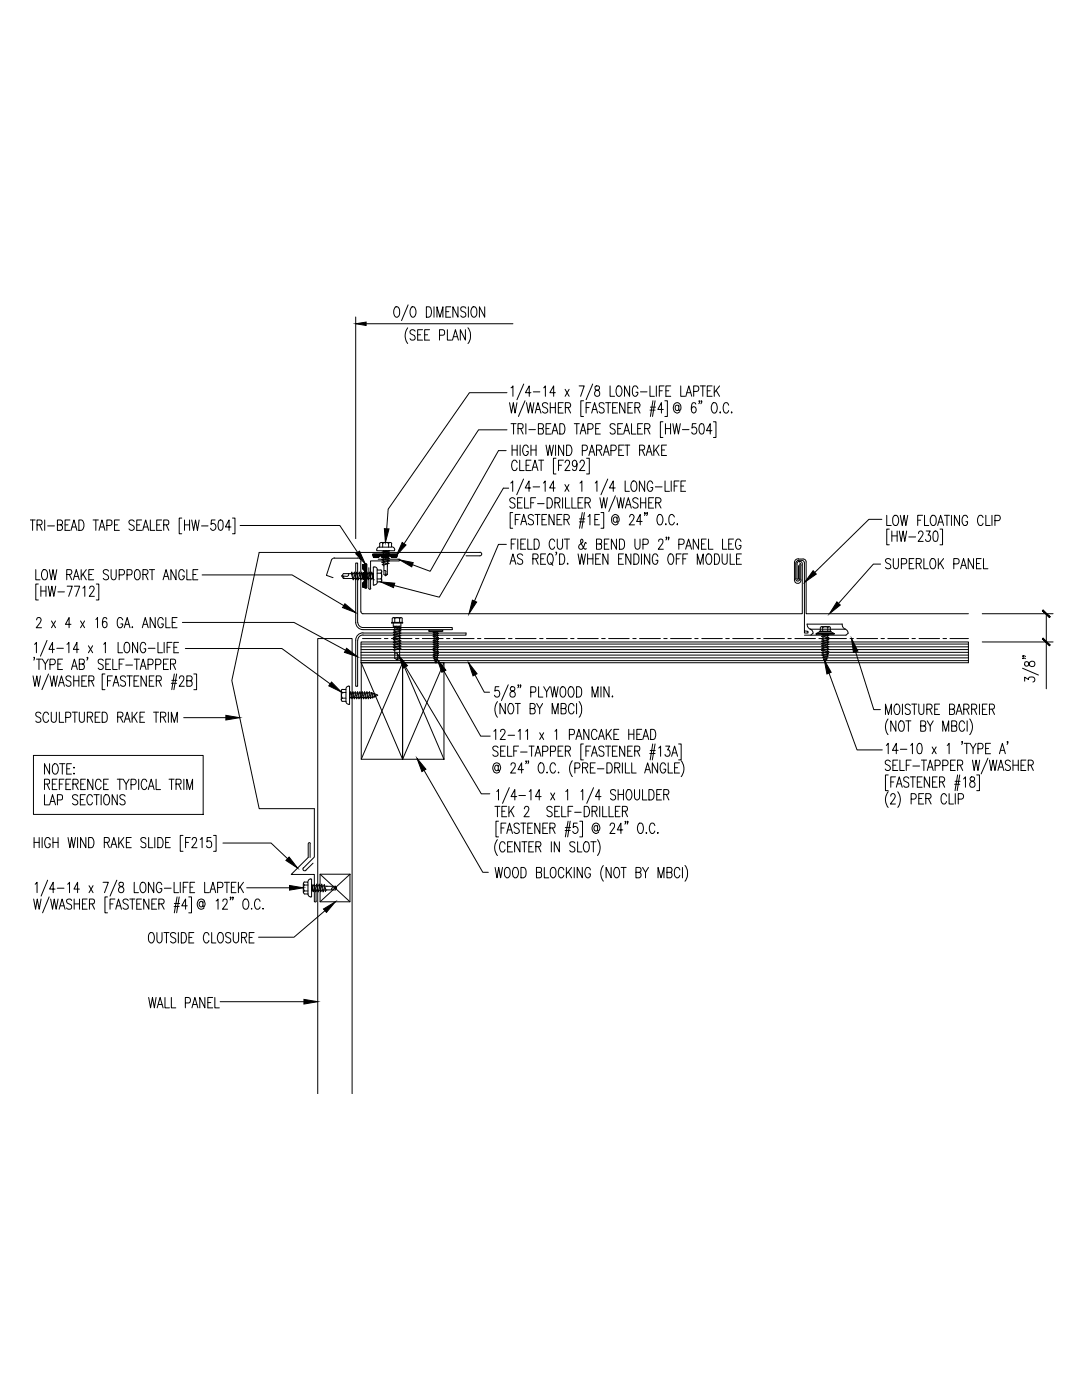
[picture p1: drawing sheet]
<svg xmlns="http://www.w3.org/2000/svg" width="216mm" height="279mm" viewBox="0 0 216 279" stroke-linecap="round" stroke-linejoin="round" font-family="sans-serif">
<g fill="none" stroke="#000" stroke-width=".2">
<path d="M71 63.3v44.2M73.1 64.6h29.2M78.9 61.3l.1-.1a.88 .88 0 0 1 .7 1.3 .58 .58 0 0 1-.3 .8 .58 .58 0 0 1-.8-.5v-.8zM81.4 65.4a2.65 2.65 0 0 0 0 3.2M81.4 60.8l-1.3 3.2M82.1 61.3l.1-.1a.99 .99 0 0 1 .7 1.6 .51 .51 0 0 1-.8 .4l-.3-.7v-.5zM82.8 66.1a.53 .53 0 0 0-.7-.3 .53 .53 0 0 0-.2 .7l.8 .5a.55 .55 0 0 1-.1 .8 .55 .55 0 0 1-.8-.2M83.3 66.8h.6M84.3 65.8h-1v2.1h1M84.7 66.8h.6M85.1 61.2h.5a1.28 1.28 0 0 1 0 2.1h-.5zM85.7 65.8h-1v2.1h1"/>
<path d="M86.6 61.2v2.1M87.2 63.3v-2.1l.6 2.1 .6-2.1v2.1M87.7 66.9h.7l.2-.1 .1-.3a.52 .52 0 0 0-.3-.7h-.7v2.1M89 62.2h.6M89.3 65.8v2.1h.8M89.9 61.2h-.9v2.1h.9M90.3 67.9l.6-2.1 .6 2.1M90.5 67.2h.8M91.4 61.2v2.1l-1-2.1v2.1M92.9 65.8v2.1l-1.1-2.1v2.1M92.9 61.5a.52 .52 0 0 0-.6-.3 .52 .52 0 0 0-.3 .7l.7 .4a.55 .55 0 0 1 .1 .9 .55 .55 0 0 1-.9-.2M93.4 65.4a2.65 2.65 0 0 1 0 3.2"/>
<path d="M93.5 61.2v2.1M94.3 61.3l.1-.1a.88 .88 0 0 1 .8 1.3 .58 .58 0 0 1-.4 .8 .58 .58 0 0 1-.7-.5l-.1-.8zM96.7 61.2v2.1l-1-2.1v2.1M101.2 78.4h-7.5l-16.2 23.2-.3 4M102 77.4l.3-.4v2.1M104.5 76.6l-1.3 3.2M104.8 80l-1.4 3.1M105.9 78.4h-1.1l.8-1.4v2.1M106.4 78.2h1.3M108.5 77.4l.3-.4v2.1M110.8 78.4h-1.1l.8-1.4v2.1M112.8 77.7l.8 1.4"/>
<path d="M113.6 77.7l-.8 1.4M115.6 77h1l-.7 2.1M116.4 80h-.5v3.1h.5M118.3 76.6l-1.3 3.2M118.8 77.1l-.1 .4 .2 .3a.62 .62 0 0 1 .8 .7 .62 .62 0 0 1-.9 .5l-.1-.1a.72 .72 0 0 1 .7-1.1 .43 .43 0 0 0 .2-.4 .43 .43 0 0 0-.3-.4zM121.7 77v2.1h.9M123.2 77.1l.1-.1a.99 .99 0 0 1 .7 1.6 .51 .51 0 0 1-.5 .5 .51 .51 0 0 1-.5-.5l-.1-.8zM125.6 77v2.1l-1-2.1v2.1M127.3 77.5a.58 .58 0 0 0-.7-.5 .58 .58 0 0 0-.4 .8v.5a.59 .59 0 0 0 .5 .8 .59 .59 0 0 0 .6-.8h-.4M127.8 78.2h1.3M129.7 77v2.1h.9M130.3 80l-.5 3.1"/>
<path d="M130.7 80l-.5 3.1M131 77v2.1M131.6 78h.6M132.5 77h-.9v2.1M132.7 80h.5v3.1h-.5M132.9 78h.6M133.8 77h-.9v2.1h.9M135.8 77v2.1h.9M136.8 79.1l.6-2.1 .6 2.1M137.1 78.4h.7M138.4 78.1h.7a.58 .58 0 0 0 .3-.5 .58 .58 0 0 0-.3-.6h-.7v2.1M139.7 77h1"/>
<path d="M140.2 77v2.1M141.1 78h.6M142.1 77h-1v2.1h1M142.5 77v2.1M142.9 77.9l.7 1.2M143.6 77l-1.1 1.4M101 89.9h-1.5l-13.7 24.1-3.5-1.3M101.2 85.8h-5.7l-14.9 22.7M101.5 97.4h-1.1l-12.7 21.8-9.1-2.3M101.7 80.4l.4 2 .3-2 .4 2 .4-2M101.9 96.4l.4-.4v2.1M102 84.6h1"/>
<path d="M102.2 88.8v2.1M102.2 89.8h1M102.5 84.6v2M102.8 99.6a.53 .53 0 0 0-.7-.3 .53 .53 0 0 0-.3 .7l.8 .5a.55 .55 0 0 1-.1 .9 .55 .55 0 0 1-.8-.3M103.2 92.3a.51 .51 0 0 0-.5-.5 .51 .51 0 0 0-.5 .5v1.1a.51 .51 0 0 0 .2 .5 .51 .51 0 0 0 .6-.1l.2-.4M103.2 88.8v2.1M103.4 85.5h.6a.51 .51 0 0 0 .4-.5 .51 .51 0 0 0-.4-.4h-.6v2M103.7 91.8v2.1h.9M103.8 88.8v2.1M103.9 85.5l.5 1.1M104.2 99.3h-.9v2.1h.9M104.5 95.6l-1.4 3.1"/>
<path d="M104.7 99.3v2.1h.9M104.9 84.6v2M105 92.9h.6M105.1 80.4l.3 2 .4-2 .4 2 .3-2M105.4 89.3a.51 .51 0 0 0-.3-.4 .51 .51 0 0 0-.5 0 1.43 1.43 0 0 0 .2 2 .62 .62 0 0 0 .6-.8h-.3M105.5 85.7h1.3M105.9 97.4h-1.1l.8-1.4v2.1M105.9 91.8h-.9v2.1h.9M105.9 89.8h1.1M105.9 88.8v2.1M106.2 93.9l.6-2.1 .5 2.1M106.4 97.2h1.3"/>
<path d="M106.4 93.2h.7M106.8 82.4l.5-2 .6 2M106.9 99.3h-1v2.1M107 88.8v2.1M107 81.7h.7M107.4 85.5h.7a.5 .5 0 0 0 .4-.5 .5 .5 0 0 0-.4-.4h-.7v2h.7a.58 .58 0 0 0 .4-.5 .58 .58 0 0 0-.4-.6M107.5 91.8h1M108 91.8v2.1M108.4 96.4l.4-.4v2.1M109 88.8l.3 2.1 .4-2.1 .4 2.1 .3-2.1M109 85.5h.5M109.2 99.3h.5a1.23 1.23 0 0 1 0 2.1h-.5z"/>
<path d="M109.3 80.7a.52 .52 0 0 0-.7-.3 .52 .52 0 0 0-.3 .6l.7 .4a.57 .57 0 0 1 .2 .9 .57 .57 0 0 1-1-.2M109.8 80.4v2M109.8 81.3h1M109.9 84.6h-.9v2h.9M110.1 86.6l.6-2 .6 2M110.3 86h.8M110.8 97.4h-1.1l.7-1.4v2.1M110.8 80.4v2M110.9 88.8v2.1M110.9 91.5h-.5v3.1h.5M111.4 81.3h.6M111.4 92.9h.6"/>
<path d="M111.7 84.6h.5a1.28 1.28 0 0 1 0 2h-.5zM112.3 99.3v2.1M112.4 80.4h-1v2h1M112.4 91.8h-1v2.1M112.5 88.8v2.1l-1.1-2.1v2.1M112.7 96.7l.8 1.4M112.8 92.3v-.3a.48 .48 0 0 1 .7 0 .48 .48 0 0 1 .1 .6l-.9 1.3h1M112.8 81.3h.7a.5 .5 0 0 0 .4-.5 .5 .5 0 0 0-.4-.4h-.7v2M112.8 99.3v2.1h.9M113.1 88.8h.5a1.28 1.28 0 0 1 0 2.1h-.5zM113.3 81.3l.6 1.1M113.5 96.7l-.8 1.4"/>
<path d="M114.1 99.3v2.1h.9M114.6 84.6h1M115.1 84.6v2M115.1 92.6a.58 .58 0 0 1-.5 .5 .7 .7 0 0 1-.4-.6 .7 .7 0 0 1 .5-.7 1.4 1.4 0 0 1 0 2.1l-.4-.1-.1-.2M115.7 96.4l.4-.4v2.1M115.7 92.3l.1-.3a.47 .47 0 0 1 .7 0 .47 .47 0 0 1 0 .6l-.9 1.3h1.1M115.8 86.6l.6-2 .5 2M116 86h.7M116.2 89.9h.6a.58 .58 0 0 0 .4-.5 .58 .58 0 0 0-.4-.6h-.6v2.1M116.3 99.3h-1v2.1h1M117 81.3h.5M117 91.5h.6v3.1h-.6"/>
<path d="M117.3 85.7h.7a.58 .58 0 0 0 .4-.6 .58 .58 0 0 0-.4-.5h-.7v2M117.5 90.9l.6-2.1 .6 2.1M117.7 90.2h.8M117.9 80.4h-.9v2M118.1 82.4l.5-2 .6 2M118.3 81.7h.7M118.8 96.4l.3-.4v2.1M118.9 85.5h.6M119 89.8h.7a.5 .5 0 0 0 .4-.5 .5 .5 0 0 0-.4-.5h-.7v2.1M119.6 89.8l.5 1.1M119.7 99.3l.4 2.1 .4-2.1 .3 2.1 .4-2.1M119.8 84.6h-.9v2h.9"/>
<path d="M120.4 90.9l.6-2.1 .6 2.1M120.6 80.7a.53 .53 0 0 0-.6-.4 .53 .53 0 0 0-.5 .6l.2 .3 .6 .2a.55 .55 0 0 1 .1 .9 .55 .55 0 0 1-.9-.2M120.6 90.2h.7M120.8 80.4h1.1M121.3 95.6l-1.4 3.1M121.4 80.4v2M121.9 89.9h.7a.58 .58 0 0 0 .4-.5 .58 .58 0 0 0-.4-.6h-.7v2.1M122.2 81.3h.6M122.8 97.4h-1.2l.8-1.4v2.1M122.8 84.9a.52 .52 0 0 0-.7-.3 .52 .52 0 0 0-.3 .6l.8 .5a.55 .55 0 0 1 0 .9 .55 .55 0 0 1-.9-.3M122.8 98.9l-1.3 3.2M123.1 99.3l.4 2.1 .4-2.1 .3 2.1 .4-2.1"/>
<path d="M123.2 80.4h-1v2h1M123.3 85.5h.6M123.5 89.8h.6M124.2 84.6h-.9v2h.9M124.4 88.8h-.9v2.1h.9M124.4 86.6l.6-2 .6 2M124.7 88.8h1M124.7 86h.7M124.7 80.4v2l-1.1-2v2M124.7 96v2.1h.9M125.2 88.8v2.1M125.3 81.3h.6"/>
<path d="M126 84.6v2h.9M126.2 96.1l.2-.1a.9 .9 0 0 1 .7 1.3 .62 .62 0 0 1-.6 .8 .62 .62 0 0 1-.6-.8v-.5zM126.2 80.4h-.9v2h.9M126.7 81.3h.6a.5 .5 0 0 0 .4-.5 .5 .5 0 0 0-.4-.4h-.6v2M127.2 81.3l.5 1.1M127.2 85.5h.6M127.3 99.6a.53 .53 0 0 0-.7-.3 .53 .53 0 0 0-.2 .7l.8 .5a.55 .55 0 0 1-.1 .9 .55 .55 0 0 1-.8-.3M127.6 89.8h.7a.5 .5 0 0 0 .3-.5 .5 .5 0 0 0-.3-.5h-.7v2.1M127.8 99.3v2.1M128.1 89.8l.5 1.1M128.2 84.6h-1v2h1M128.6 96v2.1l-1-2.1v2.1"/>
<path d="M128.6 85.5h.7a.5 .5 0 0 0 .4-.5 .5 .5 0 0 0-.4-.4h-.7v2M128.8 99.3v2.1M128.9 90.9l.6-2.1 .6 2.1M129.1 90.2h.8M129.2 85.5l.5 1.1M129.7 81.8h1M129.8 81.3h1M130.2 96.5a.51 .51 0 0 0-.5-.5 .51 .51 0 0 0-.5 .5v1.1a.54 .54 0 0 0 .7 .4 .54 .54 0 0 0 .3-.7h-.3M130.4 99.3h-1v2.1h1M130.5 88.8v2.1M130.8 97.2h1.3M130.8 89.7l.7 1.2"/>
<path d="M131.5 88.8l-1 1.4M132 89.8h.6M132.3 84.2h-.5v3.1h.5M132.4 81.7h-1.1l.7-1.3v2M132.7 96v2.1h.9M132.8 85.5h1M132.8 84.6v2M133 88.8h-1v2.1h1M133.8 84.6v2M133.9 96v2.1M134.3 84.6l.3 2 .4-2 .4 2 .3-2M134.5 97h.6"/>
<path d="M135.5 81.2l-.3-.3a.39 .39 0 0 0-.5 .4 .52 .52 0 0 0 .3 .6l.4-.1 .1-.2M135.5 80.9v1a.79 .79 0 0 0 0-1.4 .79 .79 0 0 0-1.1 .8 .81 .81 0 0 0 .2 .9 .81 .81 0 0 0 1.1-.1M135.5 96h-1v2.1M135.9 97h.5M136.2 85.7h1.3M136.8 96h-.9v2.1h.9M138.8 80.7v-.3h-.4a1.11 1.11 0 0 0-.4 1.3l.2 .6a.6 .6 0 0 0 .8-.4 .6 .6 0 0 0-.5-.7l-.3 .1-.2 .4M138.9 84.6h-.7l-.1 .8a.66 .66 0 0 1 1 .4 .66 .66 0 0 1-.7 .8l-.2-.1-.2-.3M139.6 80.1h-.2h.2l-.2 .5M139.7 84.6h.4a1.23 1.23 0 0 1 .3 1.6l-.1 .3-.4 .1a1.54 1.54 0 0 1-.2-2zM140 80.1h-.1h.1l-.1 .5M142.1 86h-1.1l.7-1.4v2"/>
<path d="M142.2 80.4h.2a.88 .88 0 0 1 .7 1.2l-.1 .3a.51 .51 0 0 1-.8 .4l-.3-.7v-.4zM142.4 84.2h.5v3.1h-.5M143.7 82.2v.2zM145.4 80.9a.51 .51 0 0 0-.5-.6 .51 .51 0 0 0-.5 .6v1a.51 .51 0 0 0 .8 .4l.2-.4M145.9 82.3h.2l-.1 .1zM6 103.8h1M6.5 103.8v2M7.1 113.7v2h.9M7.4 104.7h.6a.5 .5 0 0 0 .4-.4 .5 .5 0 0 0-.4-.5h-.6v2M7.6 116.6h-.5v3.1h.5M7.9 104.7l.5 1.1M8.2 117v2"/>
<path d="M8.2 118h1M8.6 113.8l.1-.1a.64 .64 0 0 1 .8 .7 1.13 1.13 0 0 1-.5 1.3 .99 .99 0 0 1-.6-1.6zM8.9 103.8v2M9.2 117v2M9.5 105h1.4M9.6 117l.4 2 .4-2 .3 2 .4-2M9.8 113.7l.4 2 .4-2 .4 2 .3-2M11.5 104.7h.6a.5 .5 0 0 0 .4-.4 .5 .5 0 0 0-.4-.5h-.6v2h.6a.58 .58 0 0 0 .4-.5 .58 .58 0 0 0-.4-.6M11.5 118.1h1.4M13 104.7h.6M13.3 114.7l.9-.2 .1-.2-.1-.5-.9-.1v2M13.4 117h1l-.7 2"/>
<path d="M13.8 114.7l.5 1M14 103.8h-1v2h1M14.2 105.8l.6-2 .6 2M14.4 105.2h.7M14.6 115.7l.6-2 .6 2M14.8 117h1.1l-.8 2M14.8 115h.8M15.7 103.8h.5a1.28 1.28 0 0 1 0 2h-.5zM16.2 113.7v2M16.5 117.4l.4-.4v2M16.5 114.5l.7 1.2M17.2 113.7l-1 1.3"/>
<path d="M17.7 114.7h.6M17.9 117.4l.3-.4 .5 .2a.71 .71 0 0 1-.2 .8l-.7 1h1M18.6 103.8h1M18.7 113.7h-1v2h1M19.1 103.8v2M19.2 116.6h.5v3.1h-.5M19.8 105.8l.5-2 .6 2M20 105.2h.7M21.3 104.9h.7a.61 .61 0 0 0 .4-.6 .61 .61 0 0 0-.4-.5h-.7v2M21.7 114a.52 .52 0 0 0-.7-.3 .52 .52 0 0 0-.3 .7l.8 .4a.55 .55 0 0 1-.1 .9 .55 .55 0 0 1-.8-.3M22.2 113.7l.1 1.7a.45 .45 0 0 0 .4 .3 .45 .45 0 0 0 .4-.3l.1-1.7M22.8 104.7h.6"/>
<path d="M23.8 114.7h.7a.55 .55 0 0 0 .4-.5 .55 .55 0 0 0-.4-.5h-.7v2M23.8 103.8h-1v2h1M25.3 114.7h.7a.55 .55 0 0 0 .4-.5 .55 .55 0 0 0-.4-.5h-.7v2M26.8 104.1a.52 .52 0 0 0-.7-.3 .52 .52 0 0 0-.3 .7l.7 .4a.53 .53 0 0 1 .2 .8 .53 .53 0 0 1-.8 0l-.2-.1M27.1 113.8l.1-.1a.64 .64 0 0 1 .8 .7 1.13 1.13 0 0 1-.5 1.3 .64 .64 0 0 1-.7-.8 1.2 1.2 0 0 1 .3-1.1zM27.3 104.7h.6M28.3 103.8h-1v2h1M28.5 105.8l.6-2 .6 2M28.5 114.7h.7l.3-.4a.47 .47 0 0 0-.3-.6h-.7v2M28.7 105.2h.7M29 114.7l.5 1M29.8 113.7h1"/>
<path d="M30 103.8v2h.9M30.3 113.7v2M31.3 104.7h.6M32.2 103.8h-.9v2h.9M32.5 115.7l.6-2 .6 2M32.7 104.7h.6a.51 .51 0 0 0 .4-.4 .51 .51 0 0 0-.4-.5h-.6v2M32.8 115h.7M33.2 104.7l.5 1.1M35.1 113.7v2l-1-2v2M36.3 103.4h-.5v3.1h.5M36.8 114.1a.57 .57 0 0 0-.7-.4 .57 .57 0 0 0-.4 .7v.5a.58 .58 0 0 0 .5 .8 .58 .58 0 0 0 .6-.8h-.4M36.8 104.7h1"/>
<path d="M36.8 103.8v2M37.3 113.7v2h.9M37.8 103.8v2M38.3 103.8l.3 2 .4-2 .4 2 .3-2M38.5 114.7h.6M39.5 113.7h-1v2h1M40.2 105h1.3M40.3 114.7h18l10.3 6.2M42.9 103.8h-.7l-.1 .9a.66 .66 0 0 1 1 .3 .66 .66 0 0 1-.7 .8l-.4-.4M43.7 103.9l.4-.1a.94 .94 0 0 1 .4 1.2l-.2 .7-.3 .1a1.3 1.3 0 0 1-.4-1.6zM46.1 105.2h-1.1l.7-1.4v2M46.4 103.4h.5v3.1h-.5"/>
<path d="M47.9 104.9h19.9l3.6 5.4M66.7 111.4h4.7M66.8 111.4h-.3l-.4 .4-1 3 1.3 .5M68.2 114.9l.4 .1v.4M68.3 114.9l1 .1M69.5 114.5a.32 .32 0 0 1-.2 .5M70.1 114.5h-1.6l-.3 .4 .3 .6h1.9M70.2 114.2l.4 1.3-.1 .2-.4-1.3zM70.3 114.5h.3M70.6 115.5h.3M70.7 114.2l.4 1.3-.1 .2-.4-1.3zM70.8 114.5h.3"/>
<path d="M71 112.4h.4v11.8a1.04 1.04 0 0 0 1 1h17.8v.5h-17.8a1.46 1.46 0 0 1-1.4-1.5zM71.1 115.5h.3M71.2 114.2l.4 1.3-.1 .2-.4-1.3zM71.3 114.5h.3M71.4 111.4a.66 .66 0 0 1 .6 .6M71.6 115.5h.3M71.7 114.2l.4 1.3-.1 .2-.4-1.3zM71.8 114.5h.3M72 112v10.1M72.1 115.5h.3M72.2 114.2l.4 1.3-.1 .2-.4-1.3zM72.3 114.5h.3"/>
<path d="M72.3 112.7l.7-.2v4.9l-.7-.2v-.8l.5-.5-.5-.5v-.9l.5-.5-.5-.5zM72.4 114.9h.1M72.4 115.1h.1M72.4 115.2h.1M72.4 115.3h.1M72.4 116.3h.1M72.4 116.5h.1M72.4 116.6h.1M72.4 116.8h.1M72.4 116.9h.1M72.4 117h.1M72.4 117.2h.1"/>
<path d="M72.4 114.8h.1M72.4 114.7h.1M72.4 114.6h.1M72.4 113.5h.1M72.4 113.4h.1M72.4 113.3h.1M72.4 113.1h.1M72.4 113h.1M72.4 112.9h.1M72.4 112.7h.1M72.4 115h.1M72.4 115.4h.1"/>
<path d="M72.4 116.4h.1M72.4 116.7h.1M72.4 117.1h.1M72.4 114.5h.1M72.4 114.4h.1M72.4 112.8h.1M72.5 115h.1M72.5 115.1h.1M72.5 115.3h.1M72.5 115.4h.1M72.5 116.3h.1M72.5 116.4h.1"/>
<path d="M72.5 116.6h.1M72.5 116.7h.1M72.5 116.8h.1M72.5 116.9h.1M72.5 117.1h.1M72.5 117.2h.1M72.5 114.9h.1M72.5 114.7h.1M72.5 114.6h.1M72.5 114.5h.1M72.5 113.6h.1M72.5 113.3h.1"/>
<path d="M72.5 113.1h.1M72.5 113h.1M72.5 112.8h.1M72.5 112.7h.1M72.5 115.2h.1M72.5 116.2h.1M72.5 116.5h.1M72.5 117h.1M72.5 114.8h.1M72.5 114.4h.1M72.5 113.5h.1M72.5 113.4h.1"/>
<path d="M72.5 112.9h.1M72.5 115.5h.1M72.5 115.6h.1M72.5 115.5h.4M72.6 115h.1M72.6 115.1h.1M72.6 115.3h.1M72.6 115.4h.1M72.6 115.5h.1M72.6 116.2h.1M72.6 116.3h.1M72.6 116.4h.1"/>
<path d="M72.6 116.6h.1M72.6 116.7h.1M72.6 116.8h.1M72.6 116.9h.1M72.6 117.1h.1M72.6 117.2h.1M72.6 114.9h.1M72.6 114.7h.1M72.6 114.6h.1M72.6 114.5h.1M72.6 114.4h.1M72.6 113.7h.1"/>
<path d="M72.6 113.6h.1M72.6 113.5h.1M72.6 113.3h.1M72.6 113.2h.1M72.6 113.1h.1M72.6 113h.1M72.6 112.8h.1M72.6 112.7h.1M72.6 115.2h.1M72.6 115.6h.1M72.6 116.1h.1M72.6 116.5h.1"/>
<path d="M72.6 117h.1M72.6 114.8h.1M72.6 114.3h.1M72.6 113.8h.1M72.6 113.4h.1M72.6 112.9h.1M72.7 114.9h.1M72.7 115h.1M72.7 115.1h.1M72.7 115.2h.1M72.7 115.3h.1M72.7 115.4h.1"/>
<path d="M72.7 115.5h.1M72.7 115.6h.1M72.7 115.7h.1M72.7 116.1h.1M72.7 116.2h.1M72.7 116.3h.1M72.7 116.4h.1M72.7 116.5h.1M72.7 116.6h.1M72.7 116.7h.1M72.7 116.8h.1M72.7 116.9h.1"/>
<path d="M72.7 117h.1M72.7 117.1h.1M72.7 117.2h.1M72.7 117.3h.1M72.7 114.8h.1M72.7 114.7h.1M72.7 114.6h.1M72.7 114.5h.1M72.7 114.4h.1M72.7 114.2h.1M72.7 113.8h.1M72.7 113.7h.1"/>
<path d="M72.7 113.6h.1M72.7 113.5h.1M72.7 113.4h.1M72.7 113.3h.1M72.7 113.1h.1M72.7 113h.1M72.7 112.9h.1M72.7 112.8h.1M72.7 112.7h.1M72.7 112.6h.1M72.7 116h.1M72.7 113.2h.1"/>
<path d="M72.7 114.2l.4 1.3-.1 .2-.4-1.3zM72.8 114.9h.1M72.8 115.1h.1M72.8 115.2h.1M72.8 115.3h.1M72.8 115.6h.1M72.8 115.7h.1M72.8 116h.1M72.8 116.1h.1M72.8 116.2h.1M72.8 116.3h.1M72.8 116.5h.1"/>
<path d="M72.8 116.6h.1M72.8 116.8h.1M72.8 116.9h.1M72.8 117h.1M72.8 117.2h.1M72.8 117.3h.1M72.8 114.8h.1M72.8 114.7h.1M72.8 114.6h.1M72.8 114.4h.1M72.8 114.2h.1M72.8 113.9h.1"/>
<path d="M72.8 113.8h.1M72.8 113.6h.1M72.8 113.5h.1M72.8 113.4h.1M72.8 113.3h.1M72.8 113.1h.1M72.8 113h.1M72.8 112.9h.1M72.8 112.7h.1M72.8 112.6h.1M72.8 115h.1M72.8 115.4h.1"/>
<path d="M72.8 115.5h.1M72.8 115.8h.1M72.8 116.4h.1M72.8 116.7h.1M72.8 117.1h.1M72.8 114.5h.1M72.8 114.1h.1M72.8 113.7h.1M72.8 112.8h.1M72.8 114.5h.3M72.8 115.9h.1M72.8 114h.1"/>
<path d="M72.9 114.9h.1M72.9 115.1h.1M72.9 115.2h.1M72.9 115.3h.1M72.9 115.5h.1M72.9 115.6h.1M72.9 115.7h.1M72.9 115.8h.1M72.9 116h.1M72.9 116.1h.1M72.9 116.2h.1M72.9 116.3h.1"/>
<path d="M72.9 116.5h.1M72.9 116.6h.1M72.9 116.8h.1M72.9 116.9h.1M72.9 117h.1M72.9 117.2h.1M72.9 117.3h.1M72.9 114.8h.1M72.9 114.7h.1M72.9 114.6h.1M72.9 114.4h.1M72.9 114.3h.1"/>
<path d="M72.9 114.2h.1M72.9 114.1h.1M72.9 113.9h.1M72.9 113.8h.1M72.9 113.6h.1M72.9 113.5h.1M72.9 113.4h.1M72.9 113.3h.1M72.9 113.1h.1M72.9 113h.1M72.9 112.9h.1M72.9 112.7h.1"/>
<path d="M72.9 112.6h.1M72.9 115h.1M72.9 115.4h.1M72.9 115.9h.1M72.9 116.4h.1M72.9 116.7h.1M72.9 117.1h.1M72.9 114.5h.1M72.9 114h.1M72.9 113.7h.1M72.9 113.2h.1M72.9 112.8h.1"/>
<path d="M73 114.9h.1M73 115h.1M73 115.1h.1M73 115.2h.1M73 115.3h.1M73 115.4h.1M73 115.5h.1M73 115.6h.1M73 115.7h.1M73 115.8h.1M73 115.9h.1M73 116h.1"/>
<path d="M73 116.1h.1M73 116.2h.1M73 116.3h.1M73 116.4h.1M73 116.5h.1M73 116.6h.1M73 116.7h.1M73 116.8h.1M73 116.9h.1M73 117h.1M73 117.1h.1M73 117.2h.1"/>
<path d="M73 117.3h.1M73 114.8h.1M73 114.7h.1M73 114.6h.1M73 114.5h.1M73 114.4h.1M73 114.2h.1M73 114.1h.1M73 114h.1M73 113.9h.1M73 113.8h.1M73 113.7h.1"/>
<path d="M73 113.6h.1M73 113.5h.1M73 113.4h.1M73 113.3h.1M73 113.1h.1M73 113h.1M73 112.9h.1M73 112.8h.1M73 112.7h.1M73 112.6h.1M73 114.3h.1M73.1 115.5h.3"/>
<path d="M73.2 114.2l.4 1.3-.1 .2-.4-1.3zM73.3 114.5h.3M73.6 115.5h.3M73.6 113.3v4.1l.2 .2 .2-.2M73.7 114.2l.4 1.3-.1 .2-.4-1.3zM73.8 114.5h.3M74.1 115.5h.3M74.3 114.5h.2v1.2M74.3 110.6h4.9l-.2 .7h-.8l-.5-.5a1.21 1.21 0 0 1-1.9 0l-.5 .5h-.8zM74.4 110.6h.1M74.4 110.7h.1M74.5 110.6h.1"/>
<path d="M74.5 110.7h.1M74.5 110.8h.1M74.5 110.9h.1M74.5 115.7h.1M74.5 111h.1M74.5 111.1h.1M74.5 115.2l-.3-1-.1 .2 .4 1.3M74.6 110.6h.1M74.6 110.7h.1M74.6 110.8h.1M74.6 110.9h.1M74.6 111h.1"/>
<path d="M74.6 111.1h.1M74.6 111.2h.1M74.6 111.3h.1M74.7 110.8h.1M74.7 110.9h.1M74.7 111.1h.1M74.7 111.2h.1M74.7 113.2h-.2v3.6h.2M74.7 113.1l.3 .1 .3 .5M74.7 110.6h.1M74.7 110.7h.1M74.7 111h.1"/>
<path d="M74.8 110.6h.1M74.8 110.7h.1M74.8 110.8h.1M74.8 110.9h.1M74.8 111h.1M74.8 111.1h.1M74.8 111.2h.1M74.8 111.3h.1M74.9 110.6h.1M74.9 110.7h.1M74.9 110.8h.1M74.9 110.9h.1"/>
<path d="M74.9 111h.1M74.9 111.1h.1M74.9 111.2h.1M75 110.8h.1M75 110.9h.1M75 111.1h.1M75 111.2h.1M75 110.6h.1M75 110.7h.1M75 111h.1M75.1 110.6h.1M75.1 110.7h.1"/>
<path d="M75.1 110.8h.1M75.1 110.9h.1M75.1 111h.1M75.1 111.1h.1M75.1 111.2h.1M75.1 111.3h.1M75.2 110.6h.1M75.2 110.7h.1M75.2 110.8h.1M75.2 110.9h.1M75.2 111h.1M75.2 111.1h.1"/>
<path d="M75.2 111.2h.1M75.2 111.3h.1M75.3 110.6h.1M75.3 110.7h.1M75.3 110.8h.1M75.3 110.9h.1M75.3 111h.1M75.3 111.1h.1M75.3 111.2h.1M75.3 116.1h.7M75.3 114.4h.7M75.3 115.5h.7"/>
<path d="M75.3 113.8h.7M75.3 113.7v2.4M75.3 116.2l-.3 .4-.3 .1M75.3 111.3h.1M75.4 110.6h.1M75.4 110.7h.1M75.4 110.8h.1M75.4 110.9h.1M75.4 111h.1M75.4 111.1h.1M75.5 110.6h.1M75.5 110.7h.1"/>
<path d="M75.5 110.8h.1M75.5 110.9h.1M75.5 111h.1M75.5 111.1h.1M75.5 111.6h4.1M75.6 110.8h.1M75.6 110.6h.1M75.6 110.7h.1M75.6 110.9h.1M75.6 111h.1M75.7 110.6h.1M75.7 110.7h.1"/>
<path d="M75.7 110.8h.1M75.7 110.9h.1M75.7 109.1a.61 .61 0 0 0-.5 .8h3.5v-.2M75.8 110.6h.1M75.8 110.7h.1M75.8 110.8h.1M75.9 110.6h.1M75.9 110.7h.1M75.9 110.8h.1M76 110.6h.1M76 110.7h.1M76 110.8h.1"/>
<path d="M76 110.9h.1M76 113.7a.35 .35 0 0 1 0 .6 1.08 1.08 0 0 1 0 1.2M76 115.5a.36 .36 0 0 1 0 .6M76.1 110.6h.1M76.1 110.7h.1M76.1 110.8h.1M76.1 110.9h.1M76.1 111h.1M76.1 108.3h1.7M76.1 111.1h.1M76.1 114.1v1.7M76.2 110.6h.1"/>
<path d="M76.2 110.7h.1M76.2 110.8h.1M76.2 110.9h.1M76.2 111h.1M76.2 111.1h.1M76.2 110.7l1.3-.4 .2 .1-1.3 .4M76.2 111.7l1.3-.4 .2 .1-1.3 .4zM76.2 112.2l1.3-.4 .2 .1-1.3 .4zM76.2 111.2l1.3-.4 .2 .1-1.3 .4zM76.2 110.7l.2 .1M76.2 111.2h.1M76.3 112.7l1.2-.3 .1 .1-1.1 .3z"/>
<path d="M76.3 110.6h.1M76.3 110.7h.1M76.3 110.8h.1M76.3 110.9h.1M76.3 111h.1M76.3 111.1h.1M76.3 111.2h.1M76.4 110.6h.1M76.4 110.7h.1M76.4 110.8h.1M76.4 110.9h.1M76.4 111h.1"/>
<path d="M76.4 111.1h.1M76.4 111.2h.1M76.4 111.3h.1M76.4 108.4v.8M76.4 108.4a1.08 1.08 0 0 1 1.2 0 .35 .35 0 0 1 .6 0M76.4 108.4a.36 .36 0 0 0-.6 0v.8M76.5 110.6h.1M76.5 110.7h.1M76.5 110.8h.1M76.5 110.9h.1M76.5 111h.1M76.5 111.1h.1"/>
<path d="M76.5 111.2h.1M76.5 111.3h.1M76.5 110.3v.3M76.5 110.8v.3M76.5 111.3v.3M76.5 111.8v.3M76.5 112.3l.1 .3M76.6 110.6h.1M76.6 110.7h.1M76.6 110.8h.1M76.6 110.9h.1M76.6 111h.1"/>
<path d="M76.6 111.1h.1M76.6 111.2h.1M76.6 112.7v2l.3 .2M76.6 111.3h.1M76.6 113.9h.3l.1 .1M76.7 110.6h.1M76.7 110.7h.1M76.7 110.8h.1M76.7 110.9h.1M76.7 111h.1M76.7 111.1h.1M76.7 111.2h.1"/>
<path d="M76.8 110.6h.1M76.8 110.7h.1M76.8 110.8h.1M76.8 110.9h.1M76.8 111h.1M76.8 111.1h.1M76.8 111.2h.1M76.8 111.3h.1M76.9 110.6h.1M76.9 110.7h.1M76.9 110.8h.1M76.9 110.9h.1"/>
<path d="M76.9 111h.1M76.9 111.1h.1M76.9 111.2h.1M76.9 111.3h.1M77 114.1l-.1 .7M77 110.6h.1M77 110.7h.1M77 110.8h.1M77 110.9h.1M77 111h.1M77 111.1h.1M77 111.2h.1"/>
<path d="M77 111.3h.1M77.1 110.6h.1M77.1 110.7h.1M77.1 110.8h.1M77.1 110.9h.1M77.1 111h.1M77.1 111.1h.1M77.1 111.2h.1M77.2 110.6h.1M77.2 110.7h.1M77.2 110.8h.1M77.2 110.9h.1"/>
<path d="M77.2 111h.1M77.2 111.1h.1M77.2 111.2h.1M77.2 111.3h.1M77.2 109.9l-1 .3 .2 .1 1.3-.3-1.2-.1v.2M77.3 110.6h.1M77.3 110.7h.1M77.3 110.8h.1M77.3 110.9h.1M77.3 111h.1M77.3 111.1h.1M77.3 111.2h.1"/>
<path d="M77.3 114.6h-.3v.3M77.3 112.5v2.2l-.4 .2M77.3 112.9h.1M77.4 112l-.1 .4M77.4 110.6h.1M77.4 110.7h.1M77.4 110.8h.1M77.4 110.9h.1M77.4 111h.1M77.4 111.1h.1M77.4 110v.3M77.4 110.5v.3"/>
<path d="M77.4 111v.4M77.4 111.5v.4M77.5 110.6h.1M77.5 110.7h.1M77.5 110.8h.1M77.5 110.9h.1M77.5 111h.1M77.5 108.4v.8M77.6 110.6h.1M77.6 110.7h.1M77.6 110.8h.1M77.7 110.6h.1"/>
<path d="M77.7 110.7h.1M77.7 110.8h.1M77.8 110.6h.1M77.8 110.7h.1M77.8 110.8h.1M77.8 110.9h.1M77.9 110.6h.1M77.9 110.7h.1M77.9 110.8h.1M77.9 110.9h.1M77.9 111h.1M78 110.6h.1"/>
<path d="M78 110.7h.1M78 110.8h.1M78 110.9h.1M78 111h.1M78 111.1h.1M78.1 110.6h.1M78.1 110.7h.1M78.1 110.8h.1M78.1 110.9h.1M78.1 111h.1M78.1 111.1h.1M78.1 108.4v.8h-2.4"/>
<path d="M78.2 110.6h.1M78.2 110.7h.1M78.2 110.8h.1M78.2 110.9h.1M78.2 111h.1M78.2 111.1h.1M78.2 111.2h.1M78.2 111.3h.1M78.2 109.1l.3 .1 .3 .5M78.3 110.6h.1M78.3 110.7h.1M78.3 110.8h.1"/>
<path d="M78.3 110.9h.1M78.3 111h.1M78.3 111.1h.1M78.3 111.2h.1M78.3 111.3h.1M78.4 110.6h.1M78.4 110.7h.1M78.4 110.8h.1M78.4 110.9h.1M78.4 111h.1M78.4 111.1h.1M78.4 111.2h.1"/>
<path d="M78.4 111.3h.1M78.5 110.6h.1M78.5 110.7h.1M78.5 110.8h.1M78.5 110.9h.1M78.5 111h.1M78.5 111.1h.1M78.5 111.2h.1M78.6 110.6h.1M78.6 110.7h.1M78.6 110.8h.1M78.6 110.9h.1"/>
<path d="M78.6 111h.1M78.6 111.1h.1M78.6 111.2h.1M78.6 111.3h.1M78.7 110.6h.1M78.7 110.7h.1M78.7 110.8h.1M78.7 110.9h.1M78.7 111h.1M78.7 111.1h.1M78.7 111.2h.1M78.7 111.3h.1"/>
<path d="M78.8 110.6h.1M78.8 110.7h.1M78.8 110.8h.1M78.8 110.9h.1M78.8 111h.1M78.8 111.1h.1M78.8 111.2h.1M78.8 111.3h.1M78.9 110.6h.1M78.9 110.7h.1M78.9 110.8h.1M78.9 110.9h.1"/>
<path d="M78.9 111h.1M78.9 111.1h.1M78.9 111.2h.1M79 110.6h.1M79 110.7h.1M79 110.8h.1M79 110.9h.1M79 111h.1M79 111.1h.1M79.1 110.6h.1M79.1 110.7h.1M79.1 110.8h.1"/>
<path d="M79.1 110.9h.1M79.6 111.9h-5.7v5.5M79.6 111.6l.2 .2-.2 .1M93 110.9h2.7M95.7 110.3h-44l-5.4 25.5 5.4 25.6h11v9.6l-2.2 2.2M95.8 110.2a.36 .36 0 0 1 .3 .4 .36 .36 0 0 1-.3 .3M101 108.6h-1.5l-4.8 11.3M101.8 112.6l.5-2.1 .6 2.1M102 108.6h.6M102 111.9h.7M102.3 102.3h-.5v3.1h.5M102.8 103.7h.6"/>
<path d="M102.9 107.6h-.9v2M103.3 100.3h.6M103.3 107.6v2M103.8 102.7h-1v2M103.9 104.7l.6-2 .6 2M103.9 108.6h.6M104.2 104.1h.7M104.3 110.8a.52 .52 0 0 0-.7-.3 .52 .52 0 0 0-.3 .7l.8 .5a.55 .55 0 0 1 0 .9 .55 .55 0 0 1-.9-.3M104.9 107.6h-1v2h1M105.3 107.6v2h.9M105.9 100.3h.6M106.3 111.5h.7a.5 .5 0 0 0 .4-.5 .5 .5 0 0 0-.4-.5h-.7v2.1"/>
<path d="M106.5 103a.53 .53 0 0 0-.7-.3 .53 .53 0 0 0-.3 .7l.8 .5a.55 .55 0 0 1-.1 .8 .55 .55 0 0 1-.8-.2M106.6 107.6h.5a1.23 1.23 0 0 1 0 2h-.5zM106.8 102.7h1M106.9 111.5l.5 1.1M107.3 100.5h1.3M107.3 102.7v2M107.9 111.5h.6M108.1 103.7h.6M108.9 110.5h-1v2.1h1M109.1 102.7h-1v2h1M109.5 110.6l.2-.1a.88 .88 0 0 1 .7 1.3l-.1 .3a.51 .51 0 0 1-.3 .5 .51 .51 0 0 1-.5-.1l-.3-.7v-.4zM109.9 112.2l.4 .6"/>
<path d="M110.6 102.7v2l-1.1-2v2M110.7 108a.51 .51 0 0 0-.5-.4 .51 .51 0 0 0-.5 .4v1.1a.51 .51 0 0 0 .5 .5 .51 .51 0 0 0 .5-.5M110.7 100.3l.9-.1 .1-.3-.1-.4-.9-.2v2.1M111.1 110.3h-.2h.2l-.2 .5M111.2 103.7h.5M111.2 107.6v1.4a.55 .55 0 0 0 .3 .5 .55 .55 0 0 0 .5 0l.3-.5v-1.4M111.2 100.3l.5 1.1M111.7 110.5h.5a1.28 1.28 0 0 1 0 2.1h-.5zM112.1 102.7h-.9v2h.9M112.6 103.7l.8-.1 .2-.3-.1-.4-.3-.2h-.6v2M112.6 107.6h1.1M113.1 103.7l.5 1"/>
<path d="M113.1 107.6v2M113.3 112.4v.2zM115.3 110.5l.4 2.1 .4-2.1 .3 2.1 .4-2.1M115.3 100.3h.6M115.6 104.2h1M115.6 103.6h1.1M116.2 102.3l-.6 3.1M116.6 102.3l-.5 3.1M116.7 100.3l.9-.1 .2-.3-.1-.4-.3-.2h-.7v2.1M117 108.5l-.2-.2-.3 .7a.64 .64 0 0 1-.7 .6l-.2-.2-.1-.4 .7-.7a.44 .44 0 0 0-.1-.7 .68 .68 0 0 0 0 1l.5 .9 .3 .1 .1-.2M117.2 111.5h1.1M117.2 110.5v2.1"/>
<path d="M117.3 100.3l.5 1.1M117.3 103.1l.4-.4v2M118.3 110.5v2.1M118.7 103.7h.6M118.9 111.5h.6M119 108.6h.7a.51 .51 0 0 0 .4-.5 .51 .51 0 0 0-.4-.5h-.7v2h.7l.3-.2v-.7l-.3-.1M119.6 102.7h-.9v2h.9M119.8 110.5h-.9v2.1h.9M119.9 102.3h.6v3.1h-.6M120.6 108.6h.5M121.3 110.5v2.1l-1-2.1v2.1M121.5 107.6h-.9v2h.9"/>
<path d="M123 107.6v2l-1-2v2M123.1 103.5l-.2-.3a.51 .51 0 0 0-.6 .6 .51 .51 0 0 0 .7 .4l.1-.2M123.1 103.2l.1 1a.81 .81 0 0 0 .3-1 .81 .81 0 0 0-1.1-.4 .81 .81 0 0 0-.4 1.1 .74 .74 0 0 0 .5 .8 .74 .74 0 0 0 .8-.2M123.4 111.5h.6M123.6 107.6h.5a1.23 1.23 0 0 1 0 2h-.5zM124.4 110.5h-1v2.1h1M124.8 101.4l.6-2.1 .6 2.1M125 100.7h.8M125.6 103.2l.1-.3a.47 .47 0 0 1 .7-.1 .47 .47 0 0 1 0 .7l-.9 1.2h1.1M125.9 110.5v2.1l-1-2.1v2.1M126.5 110.5h.5a1.28 1.28 0 0 1 0 2.1h-.5zM126.7 107.6l.1 1.7a.48 .48 0 0 0 .4 .3 .48 .48 0 0 0 .5-.3v-1.7"/>
<path d="M127.8 100.3h1M128 110.5v2.1M128.1 104.1h-1.1l.7-1.4v2M128.3 108.6h.7l.3-.1 .1-.5-.2-.3-.9-.1v2M128.7 102.4l-.1 .1v-.1h.1l-.1 .5M129.2 102.4l-.1 .1-.1-.1h.2l-.2 .5M129.4 100.3h.6M129.7 110.5v2.1l-1.1-2.1v2.1M130.8 100.3l.9-.1 .2-.3-.1-.4-.3-.2h-.7v2.1M131.2 103l.3-.3a.99 .99 0 0 1 .7 1.5 .51 .51 0 0 1-.5 .6 .51 .51 0 0 1-.5-.6l-.1-.7zM131.3 111.1a.51 .51 0 0 0-.5-.6 .51 .51 0 0 0-.6 .6v1a.51 .51 0 0 0 .3 .5 .51 .51 0 0 0 .5-.1l.3-.7h-.4M131.3 100.3l.6 1.1"/>
<path d="M131.4 108a.46 .46 0 0 1 .7-.4 .46 .46 0 0 1 .1 .7l-.9 1.3h1.1M132.9 104.5v.2zM133 107.3h-.1l.1-.1v.1l-.1 .5M133.5 107.3h-.2l.1-.1-.1 .6M133.5 110.6l.2-.1a1 1 0 0 1 .7 1.6 .51 .51 0 0 1-.3 .5 .51 .51 0 0 1-.6-.1l-.2-.7v-.4zM134.6 103.2a.58 .58 0 0 0-.8-.5 .58 .58 0 0 0-.3 .8v.5a.57 .57 0 0 0 .4 .7 .57 .57 0 0 0 .7-.5M134.9 111.5h.6M135.2 104.5v.2zM135.5 108.6h.6l.3-.1 .1-.5-.2-.3-.8-.1v2M135.9 110.5h-1v2.1M136.3 111.5h.5M136.8 109.6l.6-2 .6 2"/>
<path d="M137 108.9h.7M137.2 110.5h-.9v2.1M139.1 112.6v-2.1l.6 2.1 .6-2.1v2.1M139.4 107.6v2l-1.1-2v2M140 108.6h.5M140.9 107.6h-.9v2h.9M141.1 110.6l.2-.1a.88 .88 0 0 1 .7 1.3 .58 .58 0 0 1-.4 .8 .58 .58 0 0 1-.7-.5l-.1-.7zM141.4 107.6v2h.9M142.6 110.5h.5a1.28 1.28 0 0 1 0 2.1h-.5zM144.1 110.5l.1 1.8a.48 .48 0 0 0 .4 .3 .48 .48 0 0 0 .5-.3v-1.8M144.2 107.6v2h.9M145.4 108.6h.6"/>
<path d="M145.7 110.5v2.1h.9M146.4 107.6h-1v2h1M147 111.5h.6M147.9 108a.51 .51 0 0 0-.6-.4 .51 .51 0 0 0-.5 .4v1.1a.51 .51 0 0 0 .8 .4l.3-.6h-.4M147.9 110.5h-.9v2.1h.9M158.5 112.3v3.4M158.5 112.3l.3-.6a1.77 1.77 0 0 1 1.8-.1l.3 .5v10.4h32.3M158.5 115.6a.66 .66 0 0 0 .6 .8 .66 .66 0 0 0 .7-.7M158.8 112.3v3.2a.4 .4 0 0 0 .4 .5 .4 .4 0 0 0 .4-.5M159 112.6v2.9l.2 .1 .1-.1v-2.6M159.3 111.8l.9 .1 .3 .5v13.9h.7v-.3l-.7-.1M159.4 111.8l-.5 .2-.1 .3"/>
<path d="M159.5 112.1h.1M159.6 112a.49 .49 0 0 0-.6 .6M159.6 112.3l.1 .2M159.6 112.6v2.9M159.6 112l.4 .2 .1 .3M159.8 112.5v.4M159.8 113v2.8M160.1 112.6v9.9h-87.7l-.4-.4M175.7 112.6h-1.4l-7 7.8M176 103.6h-2.6l-10.8 10.6M176.9 102.8v2.1h.9M177.4 105.6h-.5v3.1h.5"/>
<path d="M177.7 111.8a.52 .52 0 0 0-.6-.3 .52 .52 0 0 0-.3 .7l.8 .5a.48 .48 0 0 1 .1 .5 .48 .48 0 0 1-.3 .3h-.3l-.4-.2M178 106v2M178 106.9h1M178.3 111.5v1.8a.47 .47 0 0 0 .5 .2 .47 .47 0 0 0 .4-.2l.1-1.8M178.4 102.9l.1-.1a.99 .99 0 0 1 .7 1.6 .57 .57 0 0 1-.7 .5 .57 .57 0 0 1-.4-.8 1.2 1.2 0 0 1 .3-1.2zM179 106v2M179.4 106l.4 2 .4-2 .3 2 .4-2M179.6 102.8l.4 2.1 .4-2.1 .3 2.1 .4-2.1M179.9 112.5h.8l.2-.3-.1-.6-.3-.1h-.6v2M181.3 107.2h1.4M181.4 112.5h.6M182.4 111.5h-1v2h1"/>
<path d="M182.8 112.5l.9-.1 .1-.3a.47 .47 0 0 0-.3-.6h-.7v2M183.1 103.8h.6M183.3 106.5v-.3a.48 .48 0 0 1 .7-.1 .48 .48 0 0 1 .1 .7l-.9 1.2h1M183.3 112.5l.5 1M184.1 102.8h-1v2.1M184.3 111.5v2h.9M184.5 102.8v2.1h.8M184.8 106h.8l-.4 .8a.64 .64 0 0 1 .5 .7 .64 .64 0 0 1-.7 .5h-.2l-.1-.3M185.8 111.6l.2-.1a.64 .64 0 0 1 .7 .7l-.1 .8a.51 .51 0 0 1-.8 .4l-.3-.7v-.5zM185.9 102.9l.2-.1a.64 .64 0 0 1 .7 .8 1.13 1.13 0 0 1-.4 1.3 .99 .99 0 0 1-.7-1.6zM186.4 106.1l.4-.1a1.69 1.69 0 0 1 .2 2h-.4a.94 .94 0 0 1-.4-1.1zM187.1 104.9l.6-2.1 .6 2.1"/>
<path d="M187.2 111.5v2M187.3 104.2h.8M187.6 105.6h.5v3.1h-.5M187.6 112.4l.7 1.1M188.3 111.5l-1.1 1.3M188.5 102.8h1M189 102.8v2.1M189.9 102.8v2.1M190.3 112.5h.9l.2-.3-.1-.6-.3-.1h-.7v2M191.5 102.8v2.1l-1.1-2.1v2.1M191.7 113.5l.6-2 .6 2M191.9 112.8h.7"/>
<path d="M193.1 103.3a.51 .51 0 0 0-.8-.4 1.37 1.37 0 0 0 .1 2 .57 .57 0 0 0 .7-.8h-.4M194.3 111.5v2l-1.1-2v2M194.8 112.5h.6M195.8 111.5h-1v2h1M196.2 103.3a.51 .51 0 0 0-.8-.4 1.37 1.37 0 0 0 .1 2 .52 .52 0 0 0 .7-.5M196.2 111.5v2h.9M196.7 102.8v2.1h.9M197.9 102.8v2.1M198.5 103.9h.7a.55 .55 0 0 0 .4-.5 .55 .55 0 0 0-.4-.6h-.7v2.1M6.6 134.9l.4 2.1 .4-2.1 .3 2.1 .4-2.1M6.9 128.6l.4-.4v2.1M6.9 131.2h-.1h.1l-.1 .6"/>
<path d="M7.3 131.5h1M7.3 123.7l.3-.5h.3l.3 .4-.2 .7-.8 1h1.1M7.8 131.5v2.1M8.5 131.5l.5 1v1.1M9.4 127.8l-1.3 3.2M9.6 131.5l-.6 1M9.7 134.5l-1.3 3.1M10 134.9l.4 2.1 .3-2.1 .4 2.1 .4-2.1M10 132.6h.7a.58 .58 0 0 0 .3-.5 .58 .58 0 0 0-.3-.6h-.7v2.1M10.3 123.9l.8 1.4M10.9 129.6h-1.1l.7-1.4v2.1M11.1 123.9l-.8 1.4"/>
<path d="M11.3 129.4h1.3M11.5 132.5h.6M11.7 137l.6-2.1 .6 2.1M11.9 136.2h.7M12.5 131.5h-1v2.1h1M13.4 128.6l.3-.4v2.1M14.2 124.6h-1.1l.7-1.4v2.1M14.2 135.2a.53 .53 0 0 0-.6-.3 .53 .53 0 0 0-.4 .5l.1 .3 .6 .2a.56 .56 0 0 1 .1 .9 .56 .56 0 0 1-.8-.1M14.3 133.6l.5-2.1 .6 2.1M14.5 132.9h.7M14.7 134.9v2.1M14.7 135.9h1"/>
<path d="M15.7 129.6h-1.1l.8-1.4v2.1M15.7 134.9v2.1M15.8 132.5h.7a.5 .5 0 0 0 .3-.5 .5 .5 0 0 0-.3-.5h-.7v2.1h.7a.58 .58 0 0 0 .3-.5 .58 .58 0 0 0-.3-.6M16.1 123.9l.8 1.4M16.3 135.9h.6M16.9 123.9l-.8 1.4M17.3 134.9h-1v2.1h1M17.5 131.2h-.2h.2l-.2 .6M17.6 128.9l.9 1.4M17.7 135.9h.7a.51 .51 0 0 0 .4-.5 .51 .51 0 0 0-.4-.5h-.7v2.1M18.2 135.9l.5 1.1M18.5 128.9l-.9 1.4"/>
<path d="M19.1 123.6l.4-.4v2.1M20.6 131.8a.52 .52 0 0 0-.7-.3 .52 .52 0 0 0-.3 .7l.7 .4a.53 .53 0 0 1 .2 .8 .53 .53 0 0 1-.8 .1l-.1-.2M20.7 128.6l.3-.4v2.1M20.9 134.5h-.5v3.1h.5M21.1 132.5h.6M21.3 123.5a.42 .42 0 0 0-.7-.2 1.48 1.48 0 0 0 .3 2 .65 .65 0 0 0 .5-.7 .65 .65 0 0 0-.5-.6l-.3 .1-.2 .5M21.4 135.9h.6M22.1 131.5h-1v2.1h1M22.4 134.9h-1v2.1M22.5 131.5v2.1h.9M22.5 137l.6-2.1 .6 2.1M22.8 136.2h.7"/>
<path d="M23.6 128.2v2.1h.9M23.8 132.5h.6M24.5 123.7a.57 .57 0 0 0-.7-.4 .57 .57 0 0 0-.4 .7v.5a.58 .58 0 0 0 .5 .8 .58 .58 0 0 0 .6-.8h-.4M24.8 131.5h-1v2.1M24.8 125.3l.6-2.1 .5 2.1M25 128.3l.2-.1a.88 .88 0 0 1 .7 1.3 .61 .61 0 0 1-.6 .8 .61 .61 0 0 1-.5-.8v-.8zM25 124.6h.7M25 135.2a.53 .53 0 0 0-.5-.3 .53 .53 0 0 0-.5 .5l.2 .3 .6 .2a.55 .55 0 0 1 .1 .9 .55 .55 0 0 1-.9-.1M25.1 132.7h1.3M25.3 134.9h1.1M25.9 134.9v2.1M26.4 125.1v.2z"/>
<path d="M26.7 135.9h.6M26.8 131.5h1M27.3 131.5v2.1M27.5 128.2v2.1l-1.1-2.1v2.1M27.7 134.9h-1v2.1h1M28 133.6l.6-2.1 .6 2.1M28.2 132.9h.7M28.4 125.3l.6-2.1 .6 2.1M28.6 124.6h.8M29.1 128.7a.51 .51 0 0 0-.3-.5 .51 .51 0 0 0-.5 .1 1.43 1.43 0 0 0 .1 2 .62 .62 0 0 0 .7-.8h-.4M29.2 134.9v2.1l-1.1-2.1v2.1M29.5 132.6h.7a.58 .58 0 0 0 .4-.5 .58 .58 0 0 0-.4-.6h-.7v2.1"/>
<path d="M29.6 129.4h1.3M29.8 135.9h.6M30.7 134.9h-.9v2.1h.9M31 123.2v2.1l-1-2.1v2.1M31.1 132.6h.6a.58 .58 0 0 0 .4-.5 .58 .58 0 0 0-.4-.6h-.6v2.1M31.2 135.9h.6a.5 .5 0 0 0 .4-.5 .5 .5 0 0 0-.4-.5h-.6v2.1M31.5 128.2v2.1h.9M31.7 135.9l.5 1.1M32.6 123.7a.51 .51 0 0 0-.5-.5 .51 .51 0 0 0-.5 .5v1.1a.54 .54 0 0 0 .7 .5 .54 .54 0 0 0 .3-.8h-.4M32.6 132.5h.6M32.8 128.2v2.1M33.1 123.2v2.1h.9"/>
<path d="M33.3 129.2h.6M33.6 131.5h-1v2.1h1M34 132.5h.7a.51 .51 0 0 0 .3-.5 .51 .51 0 0 0-.3-.5h-.7v2.1M34.2 136.4h1M34.3 135.8h1M34.3 128.2h-1v2.1M34.4 124.2h.6M34.5 132.5l.5 1.1M34.7 129.2h.6M34.8 134.5l-.5 3.1M35.2 134.5l-.5 3.1M35.3 123.2h-.9v2.1h.9"/>
<path d="M35.6 128.2h-.9v2.1h.9M35.8 135.4l.1-.3a.48 .48 0 0 1 .7-.1 .48 .48 0 0 1 0 .7l-.8 1.3h1M36.4 124.2h22.3l10.2 5.6M37 129.4h19.2l9.7 7.1M37.3 135.9h.7a.5 .5 0 0 0 .4-.5 .5 .5 0 0 0-.4-.5h-.7v2.1h.7a.58 .58 0 0 0 .4-.6 .58 .58 0 0 0-.4-.5M38.7 134.5h.5v3.1h-.5M68.1 137.9v1.8M68.3 139.3h.7M68.3 138.2h.7M68.3 138.2a.36 .36 0 0 1 0-.6h.7v2.4M68.3 138.2a1.08 1.08 0 0 0 0 1.1M69.6 137h.2v3.6a.6 .6 0 0 1-.8-.6h-.7a.37 .37 0 0 1 0-.7"/>
<path d="M69.6 136.9l-.5 .3-.1 .3M69.8 139.2h.4M69.9 138.3h-.1v1.2l.1-.2-.1-.4M70 138.1l-.1 .1 .3 1.3 .1-.2-.3-1.2M70 138.3h.4M70.3 139.2h.3M70.4 138.1l.4 1.2-.1 .2-.4-1.3zM70.5 138.3h.4M70.8 139.2h.3M70.9 138.1l.4 1.2-.2 .2-.3-1.3zM71 138.3h.3M71.2 139.2h.4"/>
<path d="M71.4 138.1l.3 1.2-.1 .2-.3-1.3zM71.4 138.3h.4M71.7 139.2h.3M71.8 138.1l.4 1.2-.1 .2-.4-1.3zM71.9 138.3h.3M72 128.1h121.2v4.2h-121.2zM72 128.5h121.2M72 129.1h121.2M72 129.6h121.2M72 130.2h121.2M72 130.7h121.2M72 131.3h121.2"/>
<path d="M72 131.8h121.2M72.1 132.3h8.2v19.2h-8.2zM72.1 132.3l8.2 19.2M72.2 139.2h.3M72.3 138.1l.4 1.2-.2 .2-.3-1.3zM72.3 127.4h3.7M72.4 138.3h.3M72.4 126.3h20.6v.5h-20.6M72.4 126.3a1.46 1.46 0 0 0-1.4 1.5v9.2h.4v-9.2a1.13 1.13 0 0 1 1-1.1M72.6 139.2h.3M72.8 138.1l.3 1.2-.1 .2-.3-1.3zM72.8 138.3h.4"/>
<path d="M73.1 139.2h.3M73.2 138.1l.4 1.2-.1 .2-.4-1.3zM73.6 138.3h-.3M73.7 138.1l.3 1.1-.1 .2-.3-1.1zM73.8 138.3h.3M73.9 139.2h-.3M74.2 138.2l.3 .9-.1 .2-.3-.9zM74.3 138.3l.4 .1M74.3 139.1l-.3 .1M74.7 138.4l.1 .7-.2-.5zM74.8 139l-.3 .1M74.8 138.5l.6 .2"/>
<path d="M75.4 138.8l-.5 .2M76.7 127.4h.7M78.1 127.4h4.1M78.2 124.2l2.2 .1h-2.2M78.2 124.2v.1M78.3 123.4v.8M78.5 124.3v.7h1.5v-.7M78.5 125.7l1.3-.4 .2 .1-1.3 .4zM78.5 126.7l1.3-.4 .2 .1-1.3 .4zM78.5 126.2l1.3-.4 .2 .1-1.3 .4zM78.5 127.6l1.3-.3 .2 .1-1.3 .4zM78.5 127.2l1.3-.4 .2 .1-1.3 .4z"/>
<path d="M78.5 129.2l1.3-.4 .2 .1-1.3 .4zM78.5 128.7l1.3-.4 .2 .1-1.3 .4zM78.5 128.2l1.3-.4 .2 .1-1.3 .4zM78.5 129.7l1.3-.4 .2 .1-1.3 .4zM78.5 123.3h1.5M78.8 124.2v-.8l.5-.2 .5 .2-.1 .8M78.8 125v.1M78.8 125.2v.4M78.8 125.7v.4M78.8 126.3v.3M78.8 126.8v.3M78.8 127.3v.3"/>
<path d="M78.8 127.7v.4M78.8 128.2v.4M78.8 128.7v.4M78.8 129.3v.3M78.8 123.4l-.3-.2-.2 .2M78.8 130.4a.32 .32 0 0 1 .5 .2l-.1 1M79.1 125l-.6 .2 .2 .1 1-.3M79.7 131.3h-.3l-.2 .4M79.7 129.5v1.9l-.5 .3-.4-.3v-1.6M79.7 125v.3M79.7 125.5v.3M79.7 126v.3"/>
<path d="M79.7 126.5v.3M79.7 127v.3M79.7 127.5v.3M79.7 128v.3M79.7 128.5v.3M79.7 129v.3M80.2 123.4v.8M80.3 123.4l-.3-.2-.2 .2M80.3 132.3h8.3v19.2h-8.3zM80.9 133.1l15.1 25.3h1.7M82.9 127.4h.7M84.3 127.4h4.1"/>
<path d="M85.6 126h2.7M85.6 125.8h2.7M85.6 125.8v.2M86.4 129l1.1-.2-.9 .3zM86.4 131l.9-.3 .2 .1-.9 .2zM86.4 130.6l.9-.3 .2 .1-.9 .3zM86.4 130.2l1.1-.2zM86.4 129.8l.9-.3 .2 .1-.9 .3zM86.4 129.4l.9-.3 .2 .1-.9 .3zM86.4 128.6l.9-.3 .2 .1zM86.4 128.2l.9-.3 .2 .1-.9 .3zM86.4 127.4l1.1-.2z"/>
<path d="M86.4 127.8l.9-.2h.2l-.9 .3zM86.4 126.6l.9-.2 .2 .1-.9 .2zM86.4 127l.9-.2h.2l-.9 .3zM86.5 131.3l.8-.2 .1 .1-.8 .2zM86.6 131.7l.7-.1zM86.6 126v.2M86.6 126.3v.3M86.6 126.7v.3M86.6 127.1v.3M86.6 127.5v.3M86.6 127.9v.3M86.6 128.3v.2"/>
<path d="M86.6 128.7v.2M86.6 129v.3M86.6 129.4v.3M86.6 129.9v.2M86.6 130.2v.3M86.6 130.6v.3M86.7 131v.3M86.7 131.4l.1 .2M86.8 132.1h.3zM86.8 131.7l.1 .3M86.9 132l.1 .3M87.1 132l-.1 .3"/>
<path d="M87.1 126l-.7 .3h.2l.9-.2M87.2 131.6l-.1 .4M87.3 131.2l-.1 .3M87.3 130.9v.2M87.3 126.1v.3M87.3 126.5v.3M87.3 126.9v.3M87.3 127.3v.3M87.3 127.7v.3M87.3 128.1v.3M87.3 128.5v.2M87.3 128.9v.2"/>
<path d="M87.3 129.3v.3M87.3 129.6v.3M87.3 130.1v.2M87.3 130.4v.3M87.3 130.8v.2M88.3 125.8v.2M88.6 134l7.3 12.9h1.9M88.6 132.3l-8.3 19.2M89.1 127.4h.7M90.5 127.4h4.1M94.8 134.7l1.8 3.4h1.1M95.3 127.4h.7"/>
<path d="M96.7 127.4h4.1M99.6 137h-.8l-.1 .9a.65 .65 0 0 1 1.1 .4 .65 .65 0 0 1-.8 .8l-.3-.4M101.4 136.7l-1.3 3.1M101.5 127.4h.7M101.9 137.2a.46 .46 0 0 0 .2 .7 .64 .64 0 0 1 .8 .6 .64 .64 0 0 1-1 .5 .8 .8 0 0 1 0-.8 .8 .8 0 0 1 .7-.4 .45 .45 0 0 0-.2-.8zM102.9 127.4h4.1M103.5 136.8l-.1 .1-.1-.1h.2l-.2 .5M103.9 136.8l-.1 .1v-.1h.1l-.1 .5M105.9 138.1h.7h.2l.1-.3a.52 .52 0 0 0-.3-.8h-.7v2.1M107.5 137v2.1h.8M107.7 127.4h.7M108.5 137l.6 1.1v1"/>
<path d="M109 127.4h4.2M109.7 137l-.6 1.1M109.9 137l.4 2.1 .3-2.1 .4 2.1 .4-2.1M111.9 137.3l.3-.3a.9 .9 0 0 1 .7 1.4 .6 .6 0 0 1-.6 .7 .6 .6 0 0 1-.6-.7zM113.5 137.3l.3-.3a.99 .99 0 0 1 .7 1.6 .51 .51 0 0 1-.6 .5 .51 .51 0 0 1-.5-.5v-.7zM113.9 127.4h.6M115 137a1.09 1.09 0 0 1 1.1 .6 1.09 1.09 0 0 1-.2 1.2l-.3 .3h-.6zM115.3 127.4h4.1M118.1 139.1v-2.1l.6 2.1 .6-2.1v2.1M119.9 137v2.1M120 127.4h.8M121.4 127.4h4.1"/>
<path d="M121.5 137v2.1l-1-2.1v2.1M122.2 138.9v.2zM126.3 127.4h.6M127.6 127.4h4.2M132.4 127.4h.7M133.8 127.4h4.2M138.6 127.4h.7M140 127.4h4.1M144.8 127.4h.7M146.2 127.4h4.1M151 127.4h.7M152.4 127.4h4.1"/>
<path d="M157.2 127.4h.7M158.6 127.4h4.1M161 124.6l7.1-.1a.95 .95 0 0 0 .6 1.1M161.1 124.5a.95 .95 0 0 0 .6 1.1M161.7 125.6h6.9M161.7 125.6l.4 .3 .1 .5-.4 .4M162.8 126.5h3.7zM162.9 126.4l.6-.3h2.3l.6 .4zM163.4 127.4h.7M163.6 126h2.1M163.6 126v.1h2.1M163.7 125.2v.8"/>
<path d="M163.9 127l1.3-.3 .2 .1-1.2 .3zM163.9 125.1h1.5M163.9 127.5l1.3-.4 .2 .1-1.2 .4zM163.9 129.8l1.3-.3 .2 .1-1.2 .3zM163.9 130.3l1.3-.4 .2 .1-1.2 .4zM163.9 129.3l1.3-.3 .2 .1-1.2 .3zM163.9 128.9l1.3-.4 .2 .1-1.2 .4zM163.9 128.4l1.3-.3 .2 .1-1.2 .3zM163.9 127.9l1.3-.3 .2 .1-1.2 .3zM164 130.7l1.2-.3 .1 .1-1.1 .3zM164.2 131.2l.8-.3 .3 .1-1 .2zM164.2 125.2v.8"/>
<path d="M164.2 125.2l-.2-.1-.3 .1M164.2 126.6v.3M164.2 127.1v.3M164.2 127.6v.3M164.2 128v.3M164.2 128.5v.3M164.2 129v.3M164.2 129.4v.3M164.2 129.9v.3M164.2 130.3l.1 .3M164.3 130.8v.3M164.3 131.6l.6-.2 .1 .1-.5 .2z"/>
<path d="M164.4 131.2v.3M164.5 126.5l-.3 .2-.3-.2h1.2v.2M164.8 127.4h4.1M164.9 131.5l-.2 .6-.2-.5M165.1 131l-.1 .4M165.1 126.8v.3M165.1 127.3v.3M165.1 127.8v.3M165.1 128.2v.3M165.1 128.7v.3M165.1 129.2v.3M165.1 129.6v.3"/>
<path d="M165.1 130.5v.4M165.1 130.1v.3M165.2 125.2v.8M165.2 125.2l-.5-.1-.5 .1M165.4 134.3l5.6 15.4h5.1M165.7 125.2v.8M165.7 125.2l-.3-.1-.2 .1M165.7 126v.1M168.7 125.6l.4 .3 .1 .5-.4 .4h-8.3M169.6 127.4h.7M170.7 130.1l3.7 11.5h1.3M171 127.4h4.1"/>
<path d="M175.8 127.4h.7M177.2 127.4h4.1M182 127.4h.7M183.4 127.4h4.1M188.2 127.4h.7M189.6 127.4h3.6M196 122.5h14.1M196 128.1h14.1M204 133.4l3.2 1.3M204.2 131.3v.2l-.2-.1 .6 .1M204.2 130.9v.1h-.2l.2-.1 .4 .1M204.5 135.9v-.8l.7 .5a.62 .62 0 0 1 .8-.5 .62 .62 0 0 1 .4 .8l-.3 .2"/>
<path d="M204.5 132.1a.51 .51 0 0 0 .3 .8l.4-.2a.67 .67 0 0 1 .5-.7 .67 .67 0 0 1 .8 .3 .58 .58 0 0 1-.5 .7 .58 .58 0 0 1-.7-.4l-.1-.3a.46 .46 0 0 0-.7-.2zM208.8 122.5v15M6.7 150.8h33.8v11.7h-33.8zM8.2 142.4a.52 .52 0 0 0-.7-.3 .52 .52 0 0 0-.3 .7l.8 .5a.48 .48 0 0 1 .1 .5 .48 .48 0 0 1-.3 .4l-.5-.1-.2-.2M8.9 156.5h.7a.51 .51 0 0 0 .3-.5 .51 .51 0 0 0-.3-.5h-.7v2.1M8.9 158.6v2h.9M9.4 156.5l.5 1.1M9.7 142.6a.51 .51 0 0 0-.8-.4 1.37 1.37 0 0 0 .1 2 .52 .52 0 0 0 .7-.5M9.9 152.4v2.1l-1-2.1v2.1M10.1 159.9h.8M10.2 142.1v1.5a.51 .51 0 0 0 .3 .5 .51 .51 0 0 0 .5 0l.2-.5v-1.5M10.4 156.5h.6"/>
<path d="M10.6 152.7l.3-.3a1.01 1.01 0 0 1 .6 1.6 .57 .57 0 0 1-.7 .5 .57 .57 0 0 1-.4-.8zM11.4 155.5h-1v2.1h1M11.5 159.7l.8-.1 .1-.8-.3-.2h-.6v2M11.8 142.1v2.1h.9M11.8 156.5h.6M11.9 152.4h1M12.4 152.4v2.1M12.8 155.5h-1v2.1M13.1 143.2h.6l.3-.2 .1-.5-.1-.3-.9-.1v2.1M13.2 156.5h.5M13.3 153.4h.6M14.1 155.5h-.9v2.1h.9"/>
<path d="M14.3 152.4h-1v2.1h1M14.4 142.1h1M14.5 156.5h.7a.5 .5 0 0 0 .4-.5 .5 .5 0 0 0-.4-.5h-.7v2.1M14.8 153.1v.2zM14.8 154.3v.2zM14.9 142.1v2.1M15.1 156.5l.5 1.1M15.5 158.9a.52 .52 0 0 0-.7-.3 .52 .52 0 0 0-.3 .7l.9 .4a.55 .55 0 0 1-.1 .9 .55 .55 0 0 1-.8-.3M15.8 142.1l.1 1.8a.51 .51 0 0 0 .9 0v-1.8M16 159.6h.6M16.1 156.5h.6M17 158.6h-1v2h1"/>
<path d="M17 155.5h-.9v2.1h.9M17.4 143.1h.7l.4-.4a.47 .47 0 0 0-.4-.6h-.7v2.1M18 143.1l.5 1.1M18.4 159.1a.51 .51 0 0 0-.8-.4 1.37 1.37 0 0 0 .2 1.9 .52 .52 0 0 0 .6-.4M18.5 155.5v2.1l-1-2.1v2.1M18.7 158.6h1.1M19 143.1h.6M19.3 158.6v2M20 142.1h-1v2.1h1M20.2 156a.53 .53 0 0 0-.6-.5 .53 .53 0 0 0-.5 .5v1.1a.53 .53 0 0 0 .5 .5 .53 .53 0 0 0 .6-.5M20.2 158.6v2M20.4 142.1h.5a1.23 1.23 0 0 1 0 2.1h-.5z"/>
<path d="M20.7 156.5h.6M21 158.7l.1-.1a.99 .99 0 0 1 .7 1.6 .57 .57 0 0 1-.7 .4 .57 .57 0 0 1-.4-.7 1.2 1.2 0 0 1 .3-1.2zM21.6 155.5h-.9v2.1h.9M23.4 158.6v2l-1-2v2M23.4 155.5h1.1M23.5 143.1h.7l.3-.4a.47 .47 0 0 0-.3-.6h-.7v2.1M23.9 155.5v2.1M24 143.1l.5 1.1M24.6 155.5l.6 1v1.1M24.8 144.2l.6-2.1 .6 2.1M25 158.9a.52 .52 0 0 0-.7-.3 .52 .52 0 0 0-.3 .7l.8 .4a.55 .55 0 0 1-.1 .9 .55 .55 0 0 1-.8-.3M25 143.5h.8"/>
<path d="M25.8 155.5l-.6 1M26.1 156.6h.7a.58 .58 0 0 0 .4-.5 .58 .58 0 0 0-.4-.6h-.7v2.1M26.4 142.1v2.1M26.7 143l.7 1.2M27.4 142.1l-1 1.4M27.7 155.5v2.1M27.9 143.1h.6M28.9 142.1h-1v2.1h1M29.3 156a.51 .51 0 0 0-.3-.4 .51 .51 0 0 0-.5 0 1.43 1.43 0 0 0 .1 2 .58 .58 0 0 0 .7-.5M29.6 157.6l.6-2.1 .6 2.1M29.8 156.9h.8M30.6 142.1h1.1"/>
<path d="M31.1 155.5v2.1h.9M31.1 142.1v2.1M32 143.1h.7l.4-.4a.47 .47 0 0 0-.4-.6h-.7v2.1M32.5 143.1l.6 1.1M33.6 142.1v2.1M33.7 155.5h1M34.2 144.2v-2.1l.6 2.1 .6-2.1v2.1M34.2 155.5v2.1M35.1 156.5h.7a.51 .51 0 0 0 .3-.5 .51 .51 0 0 0-.3-.5h-.7v2.1M35.6 156.5l.5 1.1M36.6 143.2h8.5M36.7 155.5v2.1"/>
<path d="M37.3 157.6v-2.1l.5 2.1 .6-2.1v2.1M72.1 151.5l8.2-19.2 8.3 19.2M84.6 153.7l11.7 20.4h1.1M98.5 145.9l.4-.3v2M99.1 158l.4-.4v2.1M99.3 140a2.65 2.65 0 0 0 0 3.1M99.4 149.2a.52 .52 0 0 0-.7-.3 .52 .52 0 0 0-.3 .7l.8 .5a.48 .48 0 0 1 .2 .5 .48 .48 0 0 1-.4 .3l-.5-.1-.2-.2M99.4 153l-.2-.3a.55 .55 0 0 0-.5 .6 .55 .55 0 0 0 .5 .5l.2-.3M99.4 152.7l.1 1.1a.85 .85 0 0 0 .1-1.4 .85 .85 0 0 0-1 .1 .85 .85 0 0 0-.3 .9 .77 .77 0 0 0 .5 .8 .77 .77 0 0 0 .9-.2M99.9 146v-.3l.3-.1 .5 .1a.71 .71 0 0 1-.2 .9l-.7 1h1M99.9 149.9h.6M100.8 140.4v2.1l-1-2.1v2.1"/>
<path d="M100.8 148.9h-.9v2h.9M101.3 148.9v2h.9M101.4 146.7h1.3M101.6 140.5l.2-.1a.99 .99 0 0 1 .6 1.6 .51 .51 0 0 1-.2 .4 .51 .51 0 0 1-.6 0l-.3-.7v-.5zM101.6 157.2l-1.3 3.1M102 152.7l.1-.4 .4-.1a.65 .65 0 0 1 .1 1.1l-.7 1h1M102.5 149.9h.6M102.8 140.4h1M103.1 159h-1.1l.7-1.4v2.1M103.3 140.4v2.1M103.4 145.9l.4-.3v2M103.5 148.9h-1v2"/>
<path d="M103.5 158.8h1.3M103.9 150.1h1.3M104.5 153.6h-1.1l.7-1.4v2.1M104.9 145.9l.4-.3v2M105.1 151.9h-.2l.1-.1 .1 .1-.2 .5M105.5 151.9l-.1 .1v-.2l.1 .3-.1 .3M105.6 148.9h1M105.6 158l.3-.4v2.1M105.8 141.4l.8-.1 .2-.3-.1-.4-.3-.2h-.6v2.1h.6a.55 .55 0 0 0 .4-.6 .55 .55 0 0 0-.4-.5M106.1 148.9v2M106.8 150.9l.5-2 .6 2M107 150.3h.7"/>
<path d="M107.1 140.4l.6 1v1.1M107.7 152.3l.2-.1a.64 .64 0 0 1 .7 .8l-.1 .8a.51 .51 0 0 1-.8 .4l-.3-.7v-.5zM107.7 146.2l.8 1.4M108 159h-1.2l.8-1.4v2.1M108.3 150h.7l.2-.2 .1-.5-.1-.3-.9-.1v2M108.3 140.4l-.6 1M108.5 146.2l-.8 1.4M109.1 154.2h.1zM109.8 150h.7a.57 .57 0 0 0 .4-.6 .57 .57 0 0 0-.4-.5h-.7v2M109.9 158.3l.8 1.4M110.2 142.5v-2.1l.6 2.1 .6-2.1v2.1M110.7 158.3l-.8 1.4"/>
<path d="M110.7 145.9l.4-.3v2M110.9 152.7a.51 .51 0 0 0-.8-.4 1.37 1.37 0 0 0 .1 2 .52 .52 0 0 0 .7-.5M111.4 154.2h.1zM111.4 149.9h.6M112 141.4l.8-.1 .2-.3-.2-.5-.8-.1v2.1h.6a.55 .55 0 0 0 .4-.6 .55 .55 0 0 0-.4-.5M112.3 148.9h-.9v2h.9M112.8 149.9h.6l.4-.4a.47 .47 0 0 0-.4-.6h-.6v2M112.9 158l.4-.4v2.1M113.3 149.9l.5 1M113.6 146.6l.9-.1 .1-.3-.1-.6h-.9v2M114.2 151.8a2.54 2.54 0 0 0 0 3.2M114.5 140.9a.58 .58 0 0 0-.7-.5 .58 .58 0 0 0-.4 .8 .88 .88 0 0 0 .8 1.3l.3-.5"/>
<path d="M114.7 153.3l.9-.1 .1-.3-.1-.6-.9-.1v2.1M114.9 147.6l.6-2 .6 2M115 140.4v2.1M115.1 146.9h.8M115.6 140a2.65 2.65 0 0 1 0 3.1M115.9 158l.4-.4v2.1M116.2 153.2h.7l.4-.4a.47 .47 0 0 0-.4-.6h-.7v2.1M116.4 148.5h-.5v3.2h.5M116.8 153.2l.5 1.1M116.9 149.9h.6M117.5 145.6v2l-1-2v2M117.8 153.2h.6"/>
<path d="M117.9 148.9h-1v2M118 150.9l.6-2 .6 2M118.2 150.3h.8M118.4 157.2l-1.3 3.1M118.8 152.2h-1v2.1h1M119.1 146a.51 .51 0 0 0-.8-.4 1.37 1.37 0 0 0 .2 2 .52 .52 0 0 0 .6-.5M119.2 153.4h1.3M119.4 147.6l.6-2 .6 2M119.6 146.9h.8M119.9 159h-1.1l.7-1.4v2.1M120.5 149.2a.53 .53 0 0 0-.6-.3 .53 .53 0 0 0-.4 .5l.1 .3 .6 .3a.52 .52 0 0 1 .3 .6 .52 .52 0 0 1-.6 .3l-.4-.3M120.8 148.9h1.1"/>
<path d="M121 145.6v2M121.1 152.2h.5a1.18 1.18 0 0 1 0 2.1h-.5zM121.4 148.9v2M121.4 146.4l.6 1.2M122 145.6l-1 1.3M122.2 149.9h.6M122.5 146.5h.6M122.7 153.2h.6a.51 .51 0 0 0 .4-.5 .51 .51 0 0 0-.4-.5h-.6v2.1M122.8 157.9a.53 .53 0 0 0-.6-.3 .53 .53 0 0 0-.4 .5l.1 .3 .6 .3a.53 .53 0 0 1 .3 .8 .53 .53 0 0 1-.9 0l-.1-.1M123.2 148.9h-1v2h1M123.2 153.2l.5 1.1M123.3 157.6v2.1"/>
<path d="M123.3 158.6h1.1M123.5 145.6h-1v2h1M124.2 152.2v2.1M124.4 157.6v2.1M124.7 148.9v2l-1.1-2v2M124.8 152.2v2.1h.9M125.2 157.7l.1-.1a.99 .99 0 0 1 .7 1.5 .51 .51 0 0 1-.8 .4l-.3-.7v-.4zM125.3 149.9h.5M125.5 146.5h1M125.5 145.6v2M126.1 152.2v2.1h.8M126.2 148.9h-.9v2h.9"/>
<path d="M126.5 145.6v2M126.6 157.6v1.5a.57 .57 0 0 0 .6 .6l.4-.3v-1.8M126.6 149.9h.7a.51 .51 0 0 0 .4-.5 .51 .51 0 0 0-.4-.5h-.7v2M127.1 146.5h.6M127.2 149.9l.5 1M128 145.6h-.9v2h.9M128.2 157.6v2.1h.9M128.3 147.6l.5-2 .6 2M128.5 146.9h.7M128.6 154.3l.6-2.1 .6 2.1M128.8 153.6h.8M129.5 157.6h.5a1.28 1.28 0 0 1 0 2.1h-.5z"/>
<path d="M129.7 150.4h1M129.7 149.8h1.1M129.8 145.6h.5a1.23 1.23 0 0 1 0 2h-.5zM130.2 148.5l-.5 3.2M130.7 148.5l-.5 3.2M131 158.6h.6M131.2 152.2v2.1l-1-2.1v2.1M131.4 149.3l.4-.4v2M132 157.6h-1v2.1h1M132.4 158.6h.7a.5 .5 0 0 0 .4-.5 .5 .5 0 0 0-.4-.5h-.7v2.1M132.8 148.9h.8l-.4 .8a.62 .62 0 0 1 .5 .8 .62 .62 0 0 1-1 .3v-.2M132.8 152.7a.51 .51 0 0 0-.5-.5 .51 .51 0 0 0-.5 .5v1.1a.54 .54 0 0 0 .7 .5 .54 .54 0 0 0 .3-.8h-.4"/>
<path d="M133 158.6l.5 1.1M133.3 152.2v2.1h.9M134 150.9l.6-2 .6 2M134.2 150.3h.8M134.6 153.2h.6M135.4 148.5h.5v3.2h-.5M135.6 152.2h-1v2.1h1M135.9 151.8a2.54 2.54 0 0 1 0 3.2M176.7 142.6v-2.1l.6 2.1 .6-2.1v2.1M176.9 148.8l.3-.4v2M177.2 143.5a2.65 2.65 0 0 0 0 3.1M177.2 154.7h-.5v3.1h.5"/>
<path d="M177.2 158a2.47 2.47 0 0 0 0 3.1M177.7 152a.53 .53 0 0 0-.7-.3 .53 .53 0 0 0-.3 .7l.8 .5a.53 .53 0 0 1-.1 .8 .53 .53 0 0 1-.8-.2M177.7 158.9l.1-.3a.48 .48 0 0 1 .7-.1 .48 .48 0 0 1 0 .7l-.8 1.3h1M177.7 156.1h.6M178.2 152.7h.6M178.7 140.6l.1-.1a.9 .9 0 0 1 .8 1.3l-.1 .3a.51 .51 0 0 1-.3 .4 .51 .51 0 0 1-.5 0l-.3-.7v-.5zM178.7 155h-1v2.1M178.8 143.9v2l-1.1-2v2M178.8 157.1l.6-2.1 .6 2.1M179.1 156.4h.7M179.1 151.7h-.9v2.1h.9M179.1 158a2.63 2.63 0 0 1 0 3.1"/>
<path d="M179.2 149.7h-1.1l.7-1.3v2M179.6 144l.1-.1a.88 .88 0 0 1 .8 1.2l-.1 .3a.51 .51 0 0 1-.3 .5 .51 .51 0 0 1-.5 0l-.3-.8v-.4zM179.6 151.7v2.1h.9M179.6 149.5h1.4M180.1 140.5v2.1M180.7 143.9h1.1M180.8 152.7h.6M181.3 143.9v2M181.3 155.3a.53 .53 0 0 0-.7-.3 .53 .53 0 0 0-.2 .8l.8 .4a.55 .55 0 0 1-.1 .9 .55 .55 0 0 1-.8-.3M181.6 140.8a.53 .53 0 0 0-.7-.3 .53 .53 0 0 0-.2 .7l.8 .5a.53 .53 0 0 1-.1 .8 .53 .53 0 0 1-.8-.2M181.6 155h1.1M181.7 148.8l.4-.4v2"/>
<path d="M181.8 151.7h-1v2.1M181.8 159.5h.6a.58 .58 0 0 0 .4-.6 .58 .58 0 0 0-.4-.5h-.6v2.1M181.9 140.5h1.1M182.1 152.9h1.4M182.1 155v2.1M182.4 140.5v2.1M183 156.1h.6M183.2 148.5l.3-.1a1.3 1.3 0 0 1 .4 1.6l-.1 .3-.4 .1a1.49 1.49 0 0 1-.2-1.9zM183.3 140.5l.1 1.8a.47 .47 0 0 0 .5 .3 .47 .47 0 0 0 .4-.3v-1.8M183.3 159.4h.6M183.7 144.9l.9-.1 .1-.3-.1-.5-.9-.1v2h.6a.55 .55 0 0 0 .4-.5 .55 .55 0 0 0-.4-.5M183.8 151.7h1.1"/>
<path d="M184 155h-1v2.1h1M184.3 158.4h-1v2.1h1M184.3 151.7v2.1M184.7 159.4l.9-.1 .2-.3-.1-.4-.3-.2h-.7v2.1M184.9 141.5l.9-.1 .2-.3-.1-.4-.3-.2h-.7v2.1M185 143.9l.6 1v1M185 153.8l.6-2.1 .6 2.1M185.2 153.1h.8M185.2 159.4l.6 1.1M185.5 155v2.1l-1.1-2.1v2.1M185.5 141.5l.5 1.1M186 149.1l.8 1.3"/>
<path d="M186.1 156.1h.5M186.2 143.9l-.6 1M186.5 141.5h.6M186.6 152.8h.6a.58 .58 0 0 0 .4-.6 .58 .58 0 0 0-.4-.5h-.6v2.1M186.8 149.1l-.8 1.3M187 155h-.9v2.1h.9M187.5 140.5h-1v2.1h1M187.5 156.1l.8-.2 .2-.3-.1-.3-.3-.3h-.6v2.1M188 156.1l.5 1M188.1 145.9v-2l.6 2 .6-2v2M188.1 152.8h.7a.58 .58 0 0 0 .4-.6 .58 .58 0 0 0-.4-.5h-.7v2.1M188.9 158.9a.58 .58 0 0 0-.7-.5 .58 .58 0 0 0-.4 .8 .88 .88 0 0 0 .7 1.3l.4-.6"/>
<path d="M189 148.8l.4-.4v2M189.4 158.4v2.1h.9M189.5 141.5l.8-.1 .2-.3-.1-.4-.3-.2h-.6v2.1h.6a.55 .55 0 0 0 .4-.5 .55 .55 0 0 0-.4-.6M189.7 152.7h.6M189.9 144.9h.7a.55 .55 0 0 0 .3-.5 .55 .55 0 0 0-.3-.5h-.7v2h.7l.3-.2v-.7l-.3-.1M190.5 156.5h1M190.6 155.9h1M190.6 151.7h-.9v2.1h.9M190.6 158.4v2.1M190.8 142.6l.6-2.1 .6 2.1M191 141.9h.8M191.1 152.7h.7a.55 .55 0 0 0 .3-.5 .55 .55 0 0 0-.3-.5h-.7v2.1"/>
<path d="M191.1 154.7l-.5 3.1M191.2 159.5h.7a.58 .58 0 0 0 .4-.6 .58 .58 0 0 0-.4-.5h-.7v2.1M191.5 154.7l-.5 3.1M191.6 152.7l.5 1.1M192.1 148.1l-.1 .1-.1-.1h.2l-.2 .5M192.3 155.5l.3-.5v2.1M192.3 141.5l.9-.1 .2-.3-.1-.4-.3-.2h-.7v2.1M192.4 148.4h1M192.5 144.4a.51 .51 0 0 0-.5-.6 .51 .51 0 0 0-.5 .6v1a.51 .51 0 0 0 .2 .5 .51 .51 0 0 0 .6 0l.2-.5M192.9 141.5l.5 1.1M192.9 148.4v2M193 143.9v2"/>
<path d="M193.5 143.5a2.48 2.48 0 0 1 0 3.1M193.6 148.4l.6 1v1M193.7 155.2a.46 .46 0 0 0 .1 .6 .64 .64 0 0 1 .8 .7 .64 .64 0 0 1-.9 .5 .8 .8 0 0 1-.1-.8 .8 .8 0 0 1 .8-.4 .45 .45 0 0 0-.2-.8zM193.9 141.5h.6a.55 .55 0 0 0 .4-.5 .55 .55 0 0 0-.4-.5h-.6v2.1M194 151.7l.4 2.1 .4-2.1 .3 2.1 .4-2.1M194.4 141.5l.5 1.1M194.8 148.4l-.6 1M194.9 154.7h.5v3.1h-.5M195.1 149.5h.7a.58 .58 0 0 0 .4-.6 .58 .58 0 0 0-.4-.5h-.7v2M195.4 140.5v2.1M196 141.5h.6M196.7 149.4h.6"/>
<path d="M197 140.5h-1v2.1h1M197.1 151.3l-1.3 3.1M197.4 141.5l.9-.1 .1-.3-.1-.5-.9-.1v2.1M197.4 151.7l.4 2.1 .3-2.1 .4 2.1 .4-2.1M197.6 148.4h-.9v2h.9M197.9 141.5l.5 1.1M199.1 153.8l.6-2.1 .6 2.1M199.3 153.1h.8M199.4 150.4l.6-2 .6 2M199.6 149.7h.7M201.1 148.1l-.1 .1-.1-.1h.2l-.2 .5M201.6 152a.53 .53 0 0 0-.7-.3 .53 .53 0 0 0-.3 .7l.9 .5a.53 .53 0 0 1-.1 .8 .53 .53 0 0 1-.8-.2"/>
<path d="M202.1 152.7h1.1M202.1 151.7v2.1M203.2 151.7v2.1M203.7 152.7h.6M204.7 151.7h-1v2.1h1M205.2 152.7l.8-.1 .2-.3-.1-.4-.3-.2h-.6v2.1M205.7 152.7l.5 1.1M6.7 179.4l.4 2.1 .3-2.1 .4 2.1 .4-2.1M6.8 167.1v2.1M6.8 168.1h1M7 176.5l.4-.4v2.1M7.8 167.1v2.1"/>
<path d="M8.4 167.1v2.1M9.5 175.7l-1.3 3.1M9.8 179l-1.3 3.2M9.9 160.6l.6-2 .6 2M10 167.6a.51 .51 0 0 0-.8-.4 1.37 1.37 0 0 0 .2 2 .57 .57 0 0 0 .6-.8h-.3M10.1 179.4l.4 2.1 .3-2.1 .4 2.1 .4-2.1M10.6 168.1h1M10.6 167.1v2.1M11 177.4h-1.1l.7-1.3v2.1M11.4 177.3h1.4M11.6 167.1v2.1M13.5 176.5l.4-.4v2.1"/>
<path d="M13.6 167.1l.4 2.1 .3-2.1 .4 2.1 .4-2.1M14.3 179.7a.53 .53 0 0 0-.6-.3 .53 .53 0 0 0-.4 .5l.1 .3 .6 .3a.52 .52 0 0 1 .3 .6 .52 .52 0 0 1-.6 .4l-.4-.3M14.8 179.4v2.1M15.5 167.1v2.1M15.9 177.4h-1.1l.7-1.3v2.1M15.9 179.4v2.1M17.1 167.1v2.1l-1-2.1v2.1M17.4 179.4h-.9v2.1h.9M17.7 167.1h.5a1.23 1.23 0 0 1 0 2.1h-.5zM17.8 176.8l.8 1.4M18.6 176.8l-.8 1.4M20.6 176.1h1l-.7 2.1"/>
<path d="M20.8 168.1l.9-.1 .1-.3a.47 .47 0 0 0-.4-.6h-.6v2.1M21.3 168.1l.5 1.1M21.4 179h-.5v3.2h.5M22.1 169.2l.6-2.1 .6 2.1M22.3 168.5h.8M22.9 179.4h-.9v2.1M23.3 175.7l-1.3 3.1M23.7 167.1v2.1M23.8 176.2a.46 .46 0 0 0 .1 .6 .69 .69 0 0 1 .8 .5 .69 .69 0 0 1-.4 .9 .6 .6 0 0 1-.7-.5 .6 .6 0 0 1 .5-.7l.3-.2a.41 .41 0 0 0 .2-.4 .41 .41 0 0 0-.3-.3zM24 168l.7 1.2M24.7 167.1l-1 1.4M25.2 168.1h.6"/>
<path d="M25.6 179.7a.52 .52 0 0 0-.7-.3 .52 .52 0 0 0-.3 .7l.8 .5a.48 .48 0 0 1 .2 .5 .48 .48 0 0 1-.4 .4h-.3l-.4-.3M25.9 179.4h1M26.2 167.1h-1v2.1h1M26.4 179.4v2.1M26.8 176.1v2.1h.8M28.2 176.2l.2-.1a.64 .64 0 0 1 .7 .7 .9 .9 0 0 1-.7 1.4 1.43 1.43 0 0 1-.2-2zM28.2 179.4h-.9v2.1h.9M29.1 167.4a.53 .53 0 0 0-.6-.3 .53 .53 0 0 0-.4 .5l.3 .4 .4 .2a.52 .52 0 0 1 .3 .6 .52 .52 0 0 1-.6 .4l-.4-.3M29.7 167.1v2.1h.8M29.7 179.4v2.1l-1-2.1v2.1M30.7 176.1v2.1l-1.1-2.1v2.1M30.9 167.1v2.1"/>
<path d="M31.3 179.4h-1v2.1h1M31.5 167.1h.5a1.18 1.18 0 0 1 0 2.1h-.5zM32.3 176.5a.51 .51 0 0 0-.5-.4 .51 .51 0 0 0-.5 .4v1.1a.54 .54 0 0 0 .7 .5 .54 .54 0 0 0 .3-.8h-.4M32.8 177.3h1.3M33 168.1h.6M34 167.1h-1v2.1h1M34.7 176.1v2.1h.9M35.3 179l-.5 3.2M35.8 179l-.6 3.2M36 176.1v2.1M36.5 166.7h-.5v3.2h.5M36.6 177.1h.6"/>
<path d="M37 168.1h.6M37.5 176.1h-.9v2.1M37.7 179h.5v3.2h-.5M37.9 177.1h.6M38 167.1h-1v2.1M38.3 167.6l.2-.4 .4-.1 .2 .2 .1 .4-.9 1.5h1M38.8 176.1h-.9v2.1h.9M39.9 167.5l.4-.4v2.1M40.5 179.9v1.1a.85 .85 0 0 0 .1-1.4 .85 .85 0 0 0-1 0 .85 .85 0 0 0-.2 1 .79 .79 0 0 0 .4 .8 .79 .79 0 0 0 .9-.2M40.8 176.1v2.1h.9M41.9 178.2l.6-2.1 .5 2.1M42.1 167.1h-.8v.9a.55 .55 0 0 1 .7-.1 .55 .55 0 0 1 .2 .7 .52 .52 0 0 1-.4 .6 .52 .52 0 0 1-.6-.4"/>
<path d="M42.1 177.4h.7M42.6 166.7h.5v3.2h-.5M43.1 179.8l.4-.4v2.1M43.4 177.1h.9l.2-.3-.1-.6-.3-.1h-.7v2.1M44.5 179.9v-.3l.3-.2 .5 .2v.6l-.9 1.3h1M44.5 168.2h9.6l3.3 3.2M44.8 176.1h1M45.3 176.1v2.1M46.1 179.1h-.2l.1-.1 .1 .1-.2 .5M46.2 177.1h.6M46.5 179.1h-.1l.1-.1-.1 .6M47.1 176.1h-.9v2.1h.9"/>
<path d="M47.6 176.1v2.1M47.9 177l.7 1.2M48.6 176.1l-1 1.3M48.8 179.5l.1-.1a.99 .99 0 0 1 .7 1.6 .57 .57 0 0 1-.8 .4 .57 .57 0 0 1-.3-.7 1.2 1.2 0 0 1 .3-1.2zM49.2 177.2h8.6M51.9 179.9a.51 .51 0 0 0-.8-.4 1.37 1.37 0 0 0 .2 2 .52 .52 0 0 0 .6-.5M60.5 176.3v1.8M60.5 173.2a.36 .36 0 0 0 0 .5 .36 .36 0 0 0 .6 0M60.7 176.6h.8M60.7 177.8h.8M60.7 178.4h.8M60.7 176.6a1.04 1.04 0 0 0 0 1.2 .36 .36 0 0 0 0 .6"/>
<path d="M60.7 176a.36 .36 0 0 0 0 .6M61.5 168.4v2.7l-3.4 3.4h4.6v5.3l.2 .2 .2-.2M61.9 168.4v2.7M61.9 168.3l-.2-.1-.2 .1M62 175.4h.2v3.6a.6 .6 0 0 1-.7-.6v-2.4h-.8M62 175.4l-.5 .3v.3M62.2 177l.3 1 .1-.2-.4-1.3v1.2h.2M62.3 176.8h.3M62.5 172.3l-1.5 1.4M62.6 177.7h.3M62.7 176.5l.4 1.3-.1 .2-.4-1.3zM62.8 176.8h.3"/>
<path d="M63.1 177.7h.3M63.1 177.5v2.3M63.2 176.5l.4 1.3-.1 .2-.4-1.3zM63.3 176.8h.3M63.6 177.7h.3M63.7 176.5l.4 1.3-.1 .2-.4-1.3zM63.8 176.8h.3M63.9 174.5h5.9v5.5h-5.9zM63.9 174.5l5.9 5.5M64.2 176.5l.4 1.3-.1 .2-.4-1.3zM64.3 176.8h.3M64.4 177.6l-.4 .1"/>
<path d="M64.7 176.5l.4 1.2-.2 .2-.3-1.2zM64.8 176.8l2.1 .1 .3 .3-.3 .4h-1.9M64.9 177.6h-.4M65.2 176.8h.1M66.9 176.9v.2l.3 .1M67.1 177.2h-.8l-.1 .1v.3M69.8 174.5l-5.9 5.5M98.7 160.9h1.1M98.8 173.1l.4 2.1 .3-2.1 .4 2.1 .4-2.1M99.3 167.6a2.54 2.54 0 0 0 0 3.1M99.3 160.9v2.1M99.5 163.9h-.5v3.1h.5"/>
<path d="M100 165.2h.6M100.1 161.9h.6M100.8 168.5a.51 .51 0 0 0-.5-.5 .51 .51 0 0 0-.5 .5v1.1a.51 .51 0 0 0 .8 .3l.2-.3M101 164.3h-1v2M101 173.2l.1-.1a.88 .88 0 0 1 .7 1.3 .61 .61 0 0 1-.6 .8 .61 .61 0 0 1-.5-.8 1.31 1.31 0 0 1 .3-1.2zM101.1 160.9h-1v2.1h1M101.1 166.3l.6-2 .6 2M101.3 169h.6M101.3 165.6h.8M101.5 160.9v2.1M101.9 161.8l.7 1.2M102.3 168h-1v2h1"/>
<path d="M102.6 173.2l.1-.1a.99 .99 0 0 1 .7 1.6 .51 .51 0 0 1-.5 .5 .51 .51 0 0 1-.6-.5v-.8zM102.6 160.9l-1.1 1.4M103.6 164.6a.52 .52 0 0 0-.7-.3 .52 .52 0 0 0-.3 .6l.7 .4a.57 .57 0 0 1 .2 1 .57 .57 0 0 1-.9-.3M103.7 168v2l-1-2v2M103.9 164.3h1M104 173.1h.5a1.28 1.28 0 0 1 0 2.1h-.5zM104.1 168h1M104.4 164.3v2M104.6 161.4l.3-.5 .5 .1 .1 .3a2.43 2.43 0 0 1-1 1.7h1.1M104.6 168v2M105.3 165.2h.6M105.5 169h.6"/>
<path d="M106.2 164.3h-.9v2h.9M106.5 168h-1v2h1M106.9 169l.9-.2 .1-.3-.1-.4-.9-.1v2M107 174.1h.7a.51 .51 0 0 0 .4-.5 .51 .51 0 0 0-.4-.5h-.7v2.1h.7a.61 .61 0 0 0 .4-.6 .61 .61 0 0 0-.4-.5M107.4 169l.5 1M107.7 164.3v2l-1-2v2M108.3 165.2h.6M108.6 173.1v2.1h.9M109.3 164.3h-1v2h1M109.7 165.2h.7a.5 .5 0 0 0 .4-.4 .5 .5 0 0 0-.4-.5h-.7v2M110 168v2M110.1 173.2l.1-.1a.88 .88 0 0 1 .7 1.3 .61 .61 0 0 1-.5 .8 .61 .61 0 0 1-.6-.8 1.31 1.31 0 0 1 .3-1.2z"/>
<path d="M110.2 161.2a.52 .52 0 0 0-.7-.3 .52 .52 0 0 0-.3 .7l.7 .4a.53 .53 0 0 1 .2 .8 .53 .53 0 0 1-.8 .1l-.2-.2M110.2 165.2l.6 1.1M110.7 161.9h.6M111.6 168v2l-1-2v2M111.7 160.9h-1v2.1h1M112.1 160.9v2.1h.9M112.5 173.6a.51 .51 0 0 0-.5-.5 .51 .51 0 0 0-.5 .5v1.1a.51 .51 0 0 0 .8 .4l.2-.4M112.8 165.7h1M112.8 165.2h1.1M113 173.1v2.1M113.4 161.9h.5M113.4 163.9l-.6 3.1"/>
<path d="M113.4 174l.7 1.2M113.8 163.9l-.5 3.1M114.1 173.1l-1.1 1.4M114.3 160.9h-.9v2.1M114.6 173.1v2.1M114.7 162.1h1.3M114.7 168.2a.51 .51 0 0 0-.7-.2 .51 .51 0 0 0-.2 .7l.6 .4a.52 .52 0 0 1 .3 .6 .52 .52 0 0 1-.6 .3l-.4-.3M115.2 164.3h-.7l-.1 .9a.66 .66 0 0 1 1 .3 .66 .66 0 0 1-.7 .8l-.4-.4M115.3 168v2h.8M115.7 163.9h.5v3.1h-.5M116.2 173.1v2.1l-1-2.1v2.1M116.6 160.9h.5a1.23 1.23 0 0 1 0 2.1h-.5z"/>
<path d="M116.7 168.1l.2-.1a.64 .64 0 0 1 .7 .8l-.1 .8a.51 .51 0 0 1-.8 .3l-.3-.6v-.5zM117.8 173.6a.51 .51 0 0 0-.3-.4 .51 .51 0 0 0-.5 0 1.43 1.43 0 0 0 .2 2 .62 .62 0 0 0 .6-.8h-.3M117.9 168h1M118.1 161.9l.9-.1 .2-.3-.2-.5-.9-.1v2.1M118.4 168v2M118.6 161.9l.6 1.1M119.2 165.1l-.2-.3a.51 .51 0 0 0-.5 .6 .51 .51 0 0 0 .7 .3v-.2M119.2 164.8l.1 1a.8 .8 0 0 0 0-1.4 .8 .8 0 0 0-1.2 .8 .81 .81 0 0 0 .3 .9 .81 .81 0 0 0 1.1-.1M119.2 167.6a2.71 2.71 0 0 1 0 3.1M119.7 160.9v2.1M120.3 160.9v2.1h.8M120.4 172.7a2.63 2.63 0 0 0 0 3.2"/>
<path d="M121.5 160.9v2.1h.9M121.7 164.8l.1-.3a.48 .48 0 0 1 .7-.1 .48 .48 0 0 1 .1 .7l-.9 1.2h1M121.9 173.1v2.1l-1-2.1v2.1M122.8 173.2a.62 .62 0 0 1 .6 .1 .62 .62 0 0 1 .2 .6v.8a.51 .51 0 0 1-.6 .5 .51 .51 0 0 1-.5-.5v-.8zM122.8 161.9h.5M123.7 160.9h-.9v2.1h.9M123.9 173.1h1.1M124.2 161.9h.6a.5 .5 0 0 0 .4-.5 .5 .5 0 0 0-.4-.5h-.6v2.1M124.3 165.6h-1.1l.7-1.3v2M124.4 173.1v2.1M124.7 161.9l.5 1.1M124.9 164h-.2h.2l-.2 .5"/>
<path d="M125.3 164h-.1h.1l-.1 .5M126.9 174.1h.6a.5 .5 0 0 0 .4-.5 .5 .5 0 0 0-.4-.5h-.6v2.1h.6a.58 .58 0 0 0 .4-.6 .58 .58 0 0 0-.4-.5M127.5 164.4l.2-.1a.88 .88 0 0 1 .7 1.2l-.1 .3a.51 .51 0 0 1-.8 .4l-.3-.7v-.4zM128.2 173.1l.6 1v1.1M128.9 166.2h.2l-.1 .1zM129.4 173.1l-.6 1M130.7 164.8a.51 .51 0 0 0-.5-.5 .51 .51 0 0 0-.5 .5v1a.51 .51 0 0 0 .5 .6 .51 .51 0 0 0 .5-.6M131.2 166.2h.1v.1zM131.3 175.2v-2.1l.6 2.1 .6-2.1v2.1M133.1 174.1l.9-.1 .1-.3-.1-.5-.9-.1v2.1l.9-.1 .1-.6-.3-.4M135.7 173.6a.58 .58 0 0 0-.8-.5 .58 .58 0 0 0-.3 .8 .88 .88 0 0 0 .7 1.3l.4-.5M136.2 173.1v2.1"/>
<path d="M136.7 172.7a2.63 2.63 0 0 1 0 3.2M11.8 181.5l.6-2.1 .6 2.1M12 180.8h.8M14.8 180.4h1.1M16.5 180.4h.5M17.9 180.4l.8-.1 .2-.3-.2-.5-.8-.1v2.1M18.4 180.4l.5 1.1M22 180.4h.5M23.1 181.5l.6-2.1 .5 2.1M23.3 180.8h.7M27.3 180.4h.6M29.7 199.1l.3 2 .4-2 .4 2 .3-2"/>
<path d="M29.9 186.2l.1-.1a.99 .99 0 0 1 .7 1.6 .58 .58 0 0 1-.7 .5 .58 .58 0 0 1-.4-.8 1.31 1.31 0 0 1 .3-1.2zM30.3 180.4h.6M31.3 186.1v1.5a.57 .57 0 0 0 .6 .6l.3-.3 .1-.3v-1.5M31.7 180.4h.7l.4-.4a.47 .47 0 0 0-.4-.6h-.7v2.1M32.2 180.4l.6 1.1M32.7 186.1h1M32.9 199.1v2h.9M33.2 186.1v2.1M34.2 199.1v2h.9M34.7 180.9h1.1M34.8 180.3h1M35.1 186.4a.52 .52 0 0 0-.7-.3 .52 .52 0 0 0-.3 .7l.7 .4a.53 .53 0 0 1 .2 .8 .53 .53 0 0 1-.8 .1l-.2-.2"/>
<path d="M35.6 186.1v2.1M36.2 186.1h.5a1.28 1.28 0 0 1 0 2.1h-.5zM37.4 180.8h-1.1l.7-1.4v2.1M37.7 187.1h.6M38.7 186.1h-1v2.1h1M40.5 180.2l-.3-.3a.53 .53 0 0 0-.5 .6 .53 .53 0 0 0 .7 .4l.1-.2M40.9 199.1v2l-1-2v2M41.7 186.6a.51 .51 0 0 0-.3-.4 .51 .51 0 0 0-.5 0 1.43 1.43 0 0 0 .1 2 .58 .58 0 0 0 .7-.5M42.2 186.1v2.1h.9M42.4 199.1h-.9v2h.9M42.9 199.1v2h.9M43.7 186.2l.1-.1a.88 .88 0 0 1 .8 1.3 .58 .58 0 0 1-.4 .8 .58 .58 0 0 1-.7-.5l-.1-.8z"/>
<path d="M43.9 199.9h16.7M46 186.4a.52 .52 0 0 0-.6-.3 .52 .52 0 0 0-.3 .7l.6 .4a.53 .53 0 0 1 .3 .8 .53 .53 0 0 1-.8 .1l-.2-.2M46.6 186.1v1.5a.53 .53 0 0 0 .8 .5l.2-.5v-1.5M48.2 187.1h.6a.5 .5 0 0 0 .4-.5 .5 .5 0 0 0-.4-.5h-.6v2.1M48.7 187.1l.5 1.1M49.7 187.1h.6M50.2 181.3v.2zM50.7 186.1h-1v2.1h1M52.5 181.3v.2zM64.8 181.8l-6.1 5.2h-7.1M31.4 201.1l.5-2 .6 2M31.6 200.5h.7"/>
<path d="M37 200.2h.6a.58 .58 0 0 0 .4-.6 .58 .58 0 0 0-.4-.5h-.6v2M38.3 201.1l.6-2 .6 2M38.5 200.5h.8M41.5 200.1h.6M63.4 218.3v-90.9h6.9v90.9"/>
</g>
<g fill="#000" stroke="#000" stroke-width=".2">
<path d="M71 64.6l2.1-.3v.7zM71 110.5l.7-.5 1.2 2.5zM76.7 105.5l.9 .1-.7 2.7zM76 116.1l2.8 .3-.3 .9zM80.2 108.3l.8 .5-1.9 2zM79.7 111.7l2.8 .6-.3 .8zM162.2 113.9l.7 .7-2.3 1.6zM66.2 136.1l1.9 2-2.5-1.2zM68.8 120.5l2.2 1.8-2.6-1zM69.2 129.4l2.2 1.7-2.7-.9zM79.5 130.7l1.8 2.2-.8 .4zM87.2 131.5l1.8 2.2-.8 .5z"/>
<path d="M93.5 132.3l1.7 2.2-.8 .4zM94.3 119.8l.8 .4-1.5 2.3zM164.5 131.8l1.3 2.4-.8 .3zM167 120.1l.7 .6-2.2 1.8zM169.9 127.4l1.3 2.5-.9 .3zM45.1 142.8l2.7 .4-2.7 .5zM83.2 151.4l1.8 2.1-.8 .5zM57.7 171l1.7 2.2-2.3-1.5zM57.8 176.7l2.7 .5-2.7 .4zM60.6 199.4l2.8 .5-2.8 .5zM64.5 181.4l2.4-1.4-1.8 2.1z"/>
<path d="M208.1 127.4l-.1 .1 1.5 1.2zM208 127.5l1.5 1.2-.1 .2z"/>
<path d="M208 121.9l1.4 1.3 .1-.1zM208.1 121.7l1.4 1.4-1.5-1.2z"/>
</g>
</svg>
